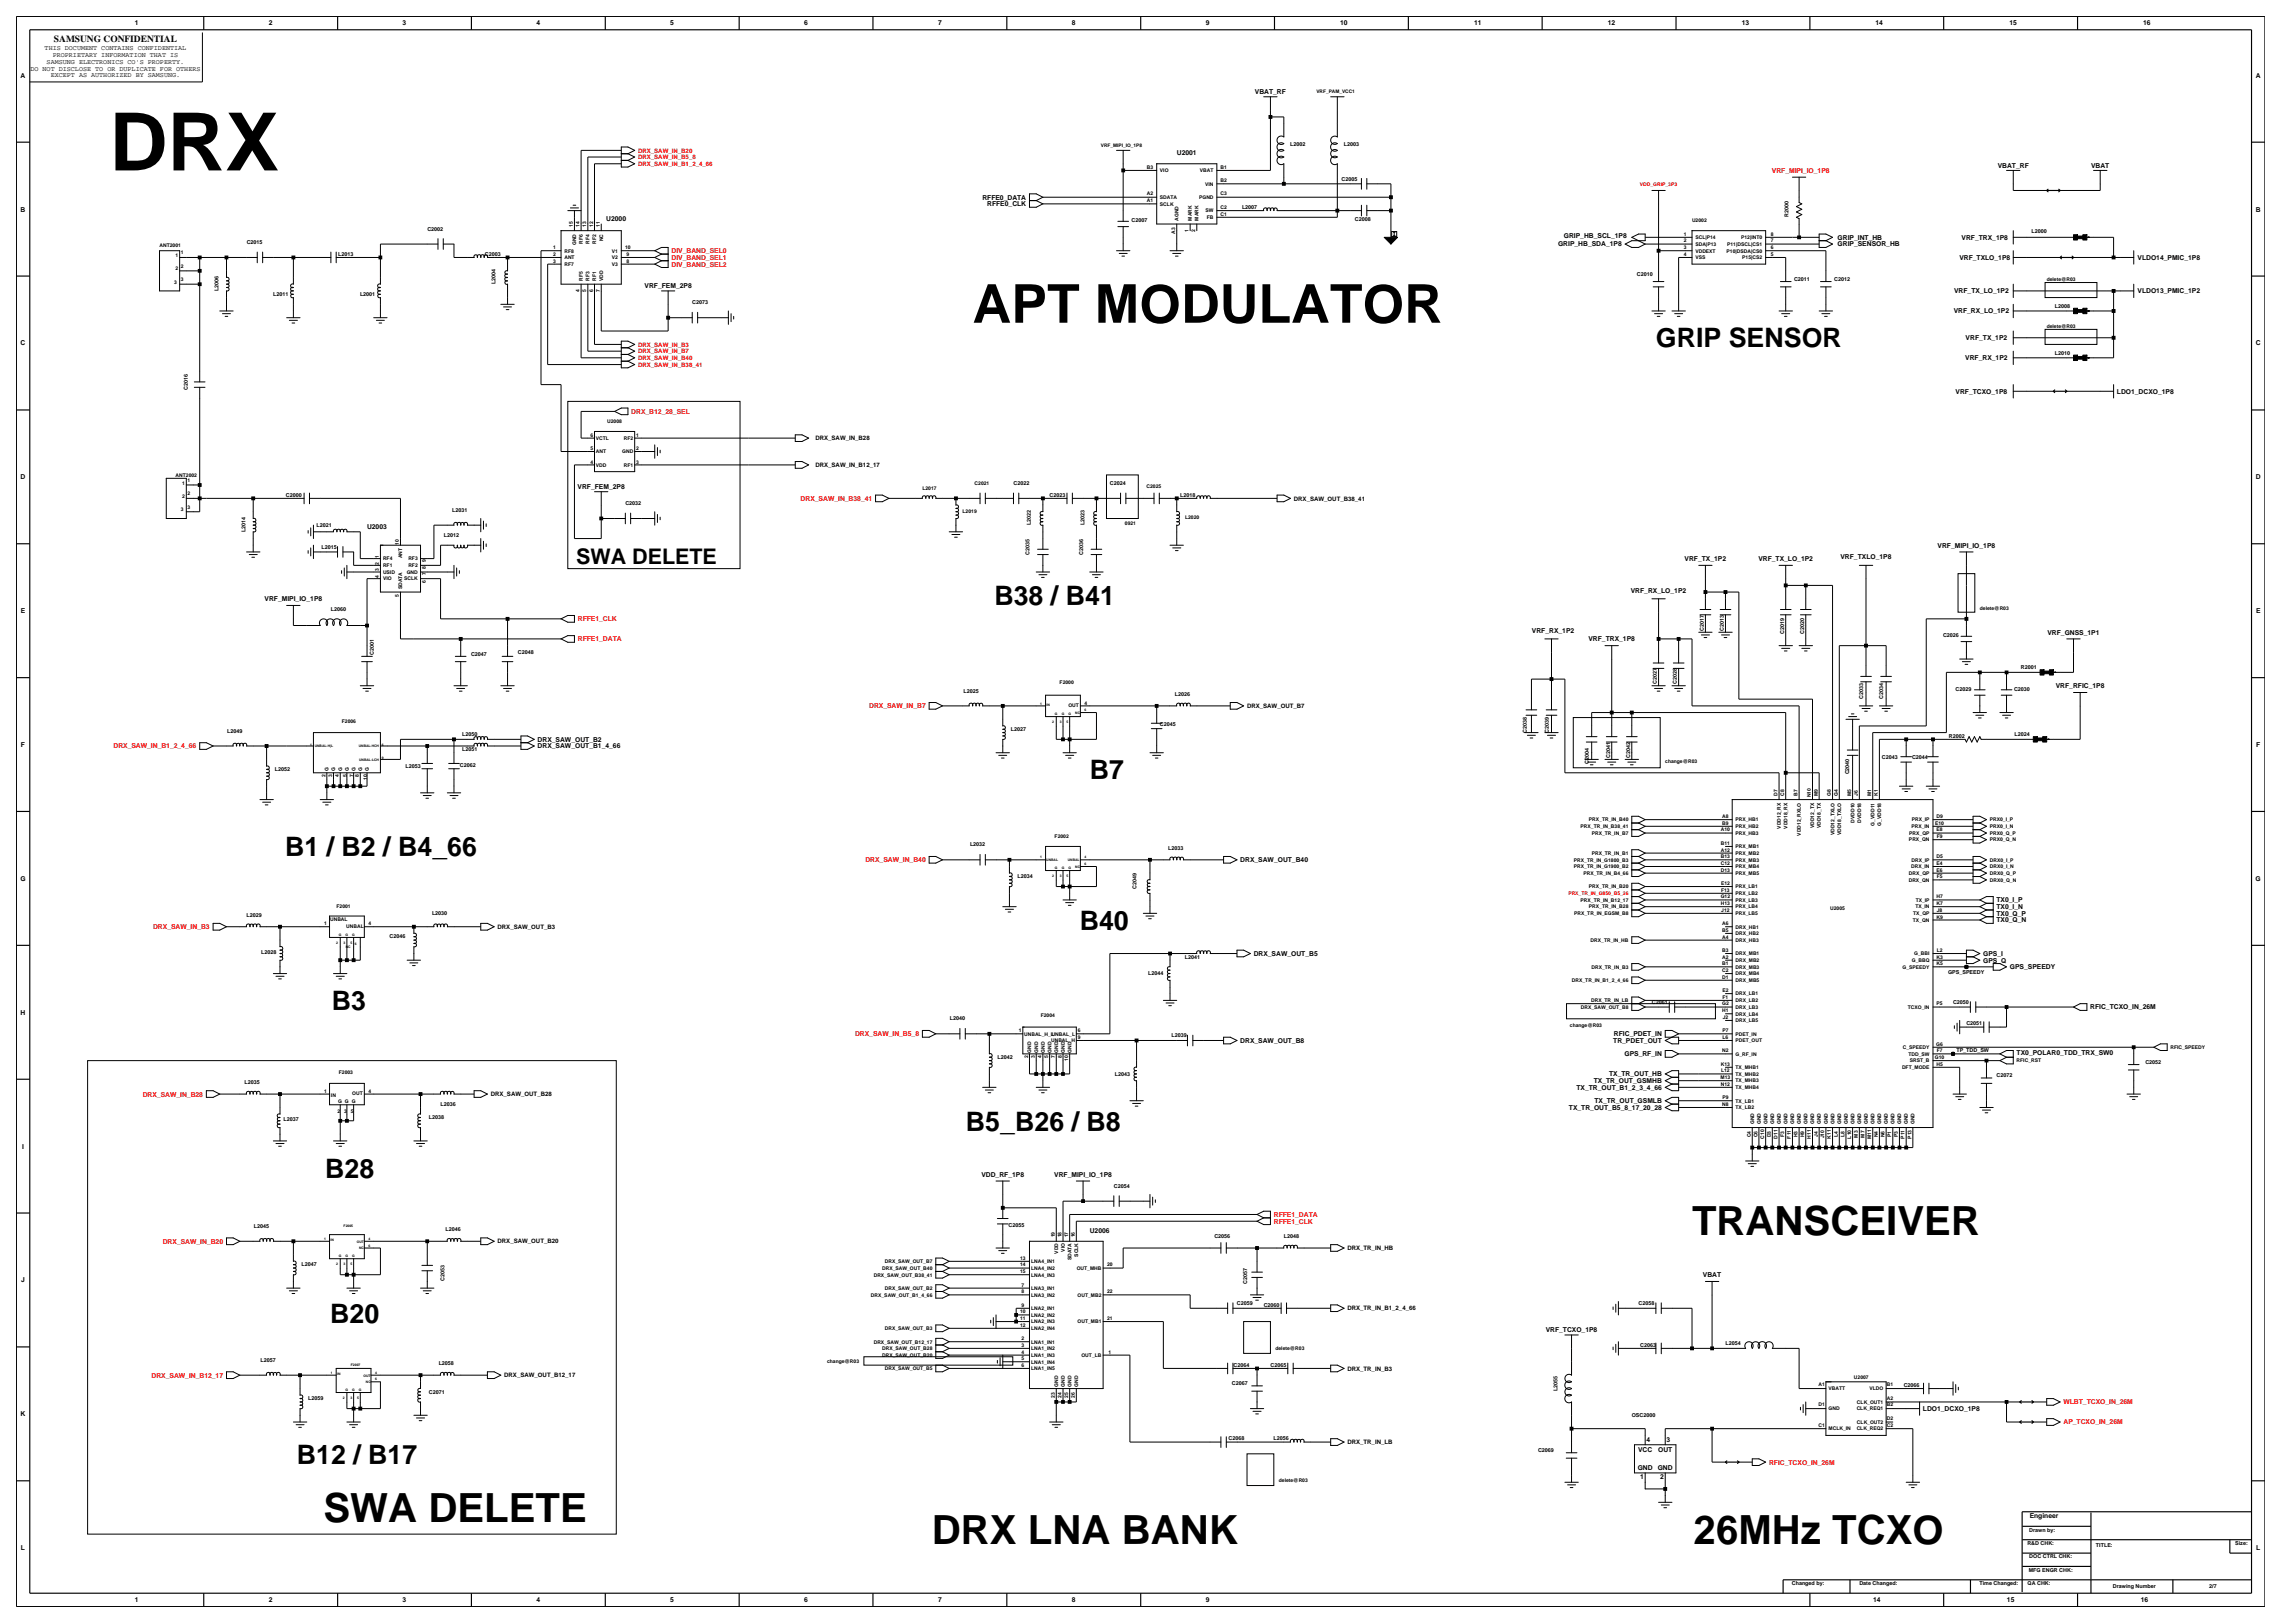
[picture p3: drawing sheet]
<svg xmlns="http://www.w3.org/2000/svg" width="420mm" height="297mm" viewBox="0 0 420 297" stroke-linecap="round" stroke-linejoin="round" font-family="sans-serif">
<defs><g id="words">
<text font-size="14.7" x="20" y="31.2">DRX</text>
<text font-size="9.8" x="178" y="59.1">APT MODULATOR</text>
<g font-size="7.4">
<text x="309.7" y="225.9">TRANSCEIVER</text>
<text x="59.2" y="278.6">SWA DELETE</text>
<text x="170.5" y="282.6">DRX LNA BANK</text>
<text x="310" y="282.6">26MHz TCXO</text>
</g>
<g font-size="4.9">
<text x="303" y="63.6">GRIP SENSOR</text>
<text x="182" y="110.8">B38 / B41</text>
<text x="199.4" y="142.6">B7</text>
<text x="52.2" y="156.7">B1 / B2 / B4_66</text>
<text x="197.6" y="170.2">B40</text>
<text x="60.7" y="184.9">B3</text>
<text x="176.8" y="206.9">B5_B26 / B8</text>
<text x="59.5" y="215.5">B28</text>
<text x="60.4" y="242.1">B20</text>
<text x="54.3" y="267.9">B12 / B17</text>
</g>
<text font-size="3.9" x="105.4" y="103.1">SWA DELETE</text>
<text font-size="1.7" x="9.9" y="7.7">SAMSUNG CONFIDENTIAL</text>
<g font-size="1.2">
<text x="24.7" y="4.7">1</text>
<text x="49.2" y="4.7">2</text>
<text x="73.7" y="4.7">3</text>
<text x="98.2" y="4.7">4</text>
<text x="122.7" y="4.7">5</text>
<text x="147.2" y="4.7">6</text>
<text x="171.7" y="4.7">7</text>
<text x="196.2" y="4.7">8</text>
<text x="220.7" y="4.7">9</text>
<text x="245.3" y="4.7">10</text>
<text x="269.8" y="4.7">11</text>
<text x="294.3" y="4.7">12</text>
<text x="318.7" y="4.7">13</text>
<text x="343.2" y="4.7">14</text>
<text x="367.7" y="4.7">15</text>
<text x="392.2" y="4.7">16</text>
<text x="8.2" y="9.2">THIS DOCUMENT CONTAINS CONFIDENTIAL</text>
<text x="8.5" y="11.7">SAMSUNG ELECTRONICS CO'S PROPERTY.</text>
<text x="9.6" y="10.5">PROPRIETARY INFORMATION THAT IS</text>
<text x="3.8" y="14.2">A</text>
<text x="5.6" y="12.9">DO NOT DISCLOSE TO OR DUPLICATE FOR OTHERS</text>
<text x="9.3" y="14.1">EXCEPT AS AUTHORIZED BY SAMSUNG.</text>
<text x="229.7" y="17.2">VBAT_RF</text>
<text x="412.8" y="14.2">A</text>
<text x="215.4" y="28.4">U2001</text>
<text x="365.6" y="30.7">VBAT_RF</text>
<text x="382.7" y="30.7">VBAT</text>
<text x="3.8" y="38.7">B</text>
<text x="110.9" y="40.5">U2000</text>
<text x="179.8" y="36.5">RFFE0_DATA</text>
<text x="180.7" y="37.7">RFFE0_CLK</text>
<text x="412.8" y="38.7">B</text>
<text x="285.1" y="45.1">GRIP_HB_SDA_1P8</text>
<text x="286.2" y="43.6">GRIP_HB_SCL_1P8</text>
<text x="336.3" y="43.9">GRIP_INT_HB</text>
<text x="336.3" y="45.1">GRIP_SENSOR_HB</text>
<text x="358.6" y="47.6">VRF_TXLO_1P8</text>
<text x="359" y="43.9">VRF_TRX_1P8</text>
<text x="391.2" y="47.6">VLDO14_PMIC_1P8</text>
<text x="118" y="52.8">VRF_FEM_2P8</text>
<text x="357.6" y="53.7">VRF_TX_LO_1P2</text>
<text x="391.2" y="53.7">VLDO13_PMIC_1P2</text>
<text x="357.5" y="57.3">VRF_RX_LO_1P2</text>
<text x="3.8" y="63.2">C</text>
<text x="359.7" y="65.9">VRF_RX_1P2</text>
<text x="359.7" y="62.2">VRF_TX_1P2</text>
<text x="412.8" y="63.2">C</text>
<text x="357.9" y="72">VRF_TCXO_1P8</text>
<text x="387.4" y="72">LDO1_DCXO_1P8</text>
<text x="3.8" y="87.7">D</text>
<text x="105.7" y="89.5">VRF_FEM_2P8</text>
<text x="412.8" y="87.7">D</text>
<text x="67.2" y="96.7">U2003</text>
<text x="354.6" y="100.2">VRF_MIPI_IO_1P8</text>
<text x="308.3" y="102.7">VRF_TX_1P2</text>
<text x="321.8" y="102.7">VRF_TX_LO_1P2</text>
<text x="336.8" y="102.4">VRF_TXLO_1P8</text>
<text x="3.8" y="112.2">E</text>
<text x="48.4" y="110">VRF_MIPI_IO_1P8</text>
<text x="298.5" y="108.5">VRF_RX_LO_1P2</text>
<text x="412.9" y="112.2">E</text>
<text x="280.4" y="115.8">VRF_RX_1P2</text>
<text x="290.7" y="117.4">VRF_TRX_1P8</text>
<text x="374.7" y="116.2">VRF_GNSS_1P1</text>
<text x="376.2" y="125.9">VRF_RFIC_1P8</text>
<text x="3.8" y="136.7">F</text>
<text x="98.4" y="135.7">DRX_SAW_OUT_B2</text>
<text x="98.4" y="137">DRX_SAW_OUT_B1_4_66</text>
<text x="412.9" y="136.7">F</text>
<text x="3.7" y="161.2">G</text>
<text x="227" y="157.8">DRX_SAW_OUT_B40</text>
<text x="412.8" y="161.2">G</text>
<text x="365.4" y="165.1">TX0_I_P</text>
<text x="365.4" y="167.6">TX0_Q_P</text>
<text x="365.4" y="166.4">TX0_I_N</text>
<text x="365.4" y="168.8">TX0_Q_N</text>
<text x="229.4" y="174.9">DRX_SAW_OUT_B5</text>
<text x="362.9" y="174.9">GPS_I</text>
<text x="362.9" y="176.1">GPS_Q</text>
<text x="367.8" y="177.4">GPS_SPEEDY</text>
<text x="3.8" y="185.7">H</text>
<text x="382.5" y="184.7">RFIC_TCXO_IN_26M</text>
<text x="227" y="190.8">DRX_SAW_OUT_B8</text>
<text x="295.2" y="190.8">TR_PDET_OUT</text>
<text x="295.4" y="189.6">RFIC_PDET_IN</text>
<text x="294.5" y="197">TX_TR_OUT_HB</text>
<text x="297.3" y="193.3">GPS_RF_IN</text>
<text x="369.1" y="193">TX0_POLAR0_TDD_TRX_SW0</text>
<text x="287.1" y="203.1">TX_TR_OUT_B5_8_17_20_28</text>
<text x="288.5" y="199.4">TX_TR_OUT_B1_2_3_4_66</text>
<text x="291.7" y="198.2">TX_TR_OUT_GSMHB</text>
<text x="291.8" y="201.9">TX_TR_OUT_GSMLB</text>
<text x="4" y="210.2">I</text>
<text x="179.6" y="215.3">VDD_RF_1P8</text>
<text x="192.9" y="215.3">VRF_MIPI_IO_1P8</text>
<text x="199.4" y="225.6">U2006</text>
<text x="311.6" y="233.7">VBAT</text>
<text x="3.9" y="234.7">J</text>
<text x="282.9" y="243.8">VRF_TCXO_1P8</text>
<text x="3.8" y="259.2">K</text>
<text x="301.3" y="263.8">4</text>
<text x="305" y="263.8">3</text>
<text x="351.9" y="258.2">LDO1_DCXO_1P8</text>
<text x="299.7" y="269">GND</text>
<text x="299.8" y="265.8">VCC</text>
<text x="303.4" y="269">GND</text>
<text x="303.4" y="265.8">OUT</text>
<text x="300.1" y="270.6">1</text>
<text x="303.8" y="270.6">2</text>
<text x="371.4" y="277.8">Engineer</text>
<text x="3.8" y="283.7">L</text>
<text x="412.9" y="283.7">L</text>
<text x="24.7" y="293.2">1</text>
<text x="49.2" y="293.2">2</text>
<text x="73.7" y="293.2">3</text>
<text x="98.2" y="293.2">4</text>
<text x="122.7" y="293.2">5</text>
<text x="147.2" y="293.2">6</text>
<text x="171.7" y="293.2">7</text>
<text x="196.2" y="293.2">8</text>
<text x="220.7" y="293.2">9</text>
<text x="342.8" y="293.2">14</text>
<text x="367.3" y="293.2">15</text>
<text x="391.8" y="293.2">16</text>
</g>
<g font-size="1.2" fill="#f00">
<text x="324.3" y="31.6">VRF_MIPI_IO_1P8</text>
<text x="122.9" y="46.3">DIV_BAND_SEL0</text>
<text x="122.9" y="47.6">DIV_BAND_SEL1</text>
<text x="122.9" y="48.8">DIV_BAND_SEL2</text>
<text x="115.5" y="75.7">DRX_B12_28_SEL</text>
<text x="146.5" y="91.6">DRX_SAW_IN_B38_41</text>
<text x="105.7" y="113.7">RFFE1_CLK</text>
<text x="105.7" y="117.4">RFFE1_DATA</text>
<text x="159.1" y="129.6">DRX_SAW_IN_B7</text>
<text x="20.8" y="137">DRX_SAW_IN_B1_2_4_66</text>
<text x="158.4" y="157.8">DRX_SAW_IN_B40</text>
<text x="28" y="170">DRX_SAW_IN_B3</text>
<text x="156.5" y="189.6">DRX_SAW_IN_B5_8</text>
<text x="26.1" y="200.6">DRX_SAW_IN_B28</text>
<text x="29.8" y="227.6">DRX_SAW_IN_B20</text>
<text x="233.1" y="223.9">RFFE1_CLK</text>
<text x="233.1" y="222.7">RFFE1_DATA</text>
<text x="27.7" y="252.1">DRX_SAW_IN_B12_17</text>
<text x="377.6" y="257">WLBT_TCXO_IN_26M</text>
<text x="377.6" y="260.7">AP_TCXO_IN_26M</text>
<text x="323.7" y="268">RFIC_TCXO_IN_26M</text>
</g>
<g font-size="1.1" fill="#f00">
<text x="116.8" y="27.9">DRX_SAW_IN_B20</text>
<text x="116.8" y="29.1">DRX_SAW_IN_B5_8</text>
<text x="116.8" y="30.4">DRX_SAW_IN_B1_2_4_66</text>
<text x="116.8" y="63.4">DRX_SAW_IN_B3</text>
<text x="116.8" y="64.7">DRX_SAW_IN_B7</text>
<text x="116.8" y="65.9">DRX_SAW_IN_B40</text>
<text x="116.8" y="67.1">DRX_SAW_IN_B38_41</text>
</g>
<g font-size="1.1">
<text x="149.2" y="80.6">DRX_SAW_IN_B28</text>
<text x="149.2" y="85.5">DRX_SAW_IN_B12_17</text>
<text x="236.8" y="91.6">DRX_SAW_OUT_B38_41</text>
<text x="228.2" y="129.6">DRX_SAW_OUT_B7</text>
<text x="91.1" y="170">DRX_SAW_OUT_B3</text>
<text x="89.8" y="200.6">DRX_SAW_OUT_B28</text>
<text x="91.1" y="227.5">DRX_SAW_OUT_B20</text>
<text x="246.6" y="228.8">DRX_TR_IN_HB</text>
<text x="246.6" y="239.8">DRX_TR_IN_B1_2_4_66</text>
<text x="246.6" y="250.8">DRX_TR_IN_B3</text>
<text x="92.3" y="252">DRX_SAW_OUT_B12_17</text>
<text x="246.6" y="264.3">DRX_TR_IN_LB</text>
</g>
<g font-size="1">
<text x="236.1" y="26.6">L2002</text>
<text x="245.9" y="26.6">L2003</text>
<text x="245.5" y="33.1">C2005</text>
<text x="207.1" y="40.7">C2007</text>
<text x="227.3" y="38.2">L2007</text>
<text x="248" y="40.5">C2008</text>
<text x="327.3" y="39.8" transform="rotate(-90 327.3 39.8)">R2000</text>
<text x="45.2" y="44.7">C2015</text>
<text x="61.9" y="46.8">L2013</text>
<text x="78.2" y="42.2">C2002</text>
<text x="88.7" y="46.8">C2003</text>
<text x="371.8" y="42.6">L2000</text>
<text x="40" y="53.3" transform="rotate(-90 40 53.3)">L2006</text>
<text x="90.7" y="52" transform="rotate(-90 90.7 52)">L2004</text>
<text x="299.5" y="50.5">C2010</text>
<text x="328.3" y="51.4">C2011</text>
<text x="335.7" y="51.4">C2012</text>
<text x="50" y="54.2">L2011</text>
<text x="65.9" y="54.2">L2001</text>
<text x="126.7" y="55.7">C2073</text>
<text x="376" y="56.3">L2008</text>
<text x="376" y="64.9">L2010</text>
<text x="34.4" y="71.3" transform="rotate(-90 34.4 71.3)">C2016</text>
<text x="185.5" y="88.7">C2022</text>
<text x="203.1" y="88.7">C2024</text>
<text x="52.3" y="90.9">C2000</text>
<text x="82.7" y="93.6">L2031</text>
<text x="114.4" y="92.4">C2032</text>
<text x="192.1" y="90.9">C2023</text>
<text x="216" y="90.9">L2018</text>
<text x="44.9" y="97.4" transform="rotate(-90 44.9 97.4)">L2014</text>
<text x="57.9" y="96.4">L2021</text>
<text x="58.8" y="100.4">L2015</text>
<text x="81.2" y="98.3">L2012</text>
<text x="188.4" y="101.5" transform="rotate(-90 188.4 101.5)">C2035</text>
<text x="188.6" y="96.1" transform="rotate(-90 188.6 96.1)">L2022</text>
<text x="198.2" y="101.5" transform="rotate(-90 198.2 101.5)">C2036</text>
<text x="198.5" y="96.1" transform="rotate(-90 198.5 96.1)">L2023</text>
<text x="60.6" y="111.9">L2060</text>
<text x="68.4" y="119.8" transform="rotate(-90 68.4 119.8)">C2001</text>
<text x="94.8" y="119.7">C2048</text>
<text x="311.8" y="115.4" transform="rotate(-90 311.8 115.4)">C2017</text>
<text x="315.5" y="115.4" transform="rotate(-90 315.5 115.4)">C2013</text>
<text x="326.5" y="116" transform="rotate(-90 326.5 116)">C2019</text>
<text x="330.2" y="116" transform="rotate(-90 330.2 116)">C2020</text>
<text x="355.6" y="116.6">C2026</text>
<text x="86.2" y="120">C2047</text>
<text x="303.2" y="125.2" transform="rotate(-90 303.2 125.2)">C2027</text>
<text x="306.9" y="125.2" transform="rotate(-90 306.9 125.2)">C2028</text>
<text x="369.8" y="122.5">R2001</text>
<text x="176.3" y="126.7">L2025</text>
<text x="215" y="127.3">L2026</text>
<text x="341" y="127.9" transform="rotate(-90 341 127.9)">C2033</text>
<text x="344.6" y="127.9" transform="rotate(-90 344.6 127.9)">C2034</text>
<text x="357.9" y="126.4">C2029</text>
<text x="368.6" y="126.4">C2030</text>
<text x="41.6" y="134.1">L2049</text>
<text x="84.6" y="134.7">L2050</text>
<text x="84.6" y="137.4">L2051</text>
<text x="185" y="133.8">L2027</text>
<text x="212.3" y="132.8">C2045</text>
<text x="279.4" y="134.1" transform="rotate(-90 279.4 134.1)">C2038</text>
<text x="283.4" y="134.1" transform="rotate(-90 283.4 134.1)">C2039</text>
<text x="356.6" y="135">R2002</text>
<text x="368.7" y="134.7">L2024</text>
<text x="50.3" y="141.1">L2052</text>
<text x="74.2" y="140.5">L2053</text>
<text x="84.2" y="140.3">C2062</text>
<text x="290.8" y="139.7" transform="rotate(-90 290.8 139.7)">C2004</text>
<text x="294.7" y="138.7" transform="rotate(-90 294.7 138.7)">C2041</text>
<text x="298.3" y="138.7" transform="rotate(-90 298.3 138.7)">C2042</text>
<text x="338.4" y="141.7" transform="rotate(-90 338.4 141.7)">C2040</text>
<text x="344.4" y="139">C2043</text>
<text x="349.9" y="139">C2044</text>
<text x="177.5" y="154.9">L2032</text>
<text x="213.8" y="155.5">L2033</text>
<text x="186.2" y="160.7">L2034</text>
<text x="45.1" y="167.7">L2029</text>
<text x="79.1" y="167.4">L2030</text>
<text x="208" y="162.7" transform="rotate(-90 208 162.7)">C2049</text>
<text x="71.3" y="171.7">C2046</text>
<text x="47.8" y="174.5">L2028</text>
<text x="210.1" y="178.5">L2044</text>
<text x="216.8" y="175.4">L2041</text>
<text x="356.5" y="178.2">GPS_SPEEDY</text>
<text x="302.3" y="183.8">C2061</text>
<text x="357.4" y="183.7">C2050</text>
<text x="173.9" y="186.7">L2040</text>
<text x="214.4" y="189.8">L2039</text>
<text x="359.9" y="187.6">C2051</text>
<text x="182.5" y="193.8">L2042</text>
<text x="204" y="196.8">L2043</text>
<text x="358" y="192.6">TP_TDD_SW</text>
<text x="365.4" y="197.1">C2072</text>
<text x="392.6" y="194.7">C2052</text>
<text x="44.8" y="198.4">L2035</text>
<text x="80.6" y="202.3">L2036</text>
<text x="51.9" y="205.1">L2037</text>
<text x="78.5" y="204.8">L2038</text>
<text x="203.8" y="217.3">C2054</text>
<text x="46.5" y="224.7">L2045</text>
<text x="81.5" y="225.3">L2046</text>
<text x="184.6" y="224.5">C2055</text>
<text x="222.2" y="226.5">C2056</text>
<text x="234.9" y="226.5">L2048</text>
<text x="55.2" y="231.7">L2047</text>
<text x="81.3" y="234.5" transform="rotate(-90 81.3 234.5)">C2053</text>
<text x="226.4" y="238.8">C2059</text>
<text x="228.2" y="234.9" transform="rotate(-90 228.2 234.9)">C2057</text>
<text x="231.3" y="239.1">C2060</text>
<text x="299.9" y="238.8">C2058</text>
<text x="47.7" y="249.2">L2057</text>
<text x="80.3" y="249.8">L2058</text>
<text x="225.8" y="250.1">C2064</text>
<text x="232.5" y="250.1">C2065</text>
<text x="300.2" y="246.4">C2063</text>
<text x="315.8" y="246.2">L2054</text>
<text x="56.4" y="256.2">L2059</text>
<text x="78.5" y="255">C2071</text>
<text x="225.5" y="253.5">C2067</text>
<text x="285" y="254.6" transform="rotate(-90 285 254.6)">L2055</text>
<text x="348.4" y="253.8">C2066</text>
<text x="224.8" y="263.6">C2068</text>
<text x="233.1" y="263.6">L2056</text>
<text x="298.6" y="259.3">OSC2000</text>
<text x="281.5" y="265.7">C2069</text>
<text x="371.4" y="280.2">Drawn by:</text>
<text x="371" y="282.7">R&amp;D CHK:</text>
<text x="371.3" y="287.6">MFG ENGR CHK:</text>
<text x="371.4" y="285.2">DOC CTRL CHK:</text>
<text x="383.6" y="283">TITLE:</text>
<text x="409.1" y="282.7">Size:</text>
<text x="327.9" y="290.1">Changed by:</text>
<text x="340.3" y="290.1">Date Changed:</text>
<text x="362.2" y="290.1">Time Changed:</text>
<text x="371.1" y="290.1">QA CHK:</text>
<text x="386.7" y="290.6">Drawing Number</text>
<text x="404.3" y="290.6">2/7</text>
</g>
<g font-size=".9">
<text x="240.9" y="17.1">VRF_PAM_VCC1</text>
<text x="201.5" y="26.9">VRF_MIPI_IO_1P8</text>
<text x="209.9" y="35.8">A2</text>
<text x="209.9" y="30.9">B3</text>
<text x="212.3" y="31.5">VIO</text>
<text x="219.6" y="31.5">VBAT</text>
<text x="220.6" y="34">VIN</text>
<text x="223.3" y="35.8">C3</text>
<text x="223.3" y="30.9">B1</text>
<text x="223.3" y="33.3">B2</text>
<text x="104.8" y="41.5" transform="rotate(-90 104.8 41.5)">15</text>
<text x="106.1" y="41.5" transform="rotate(-90 106.1 41.5)">14</text>
<text x="107.3" y="41.5" transform="rotate(-90 107.3 41.5)">13</text>
<text x="108.5" y="41.5" transform="rotate(-90 108.5 41.5)">12</text>
<text x="109.7" y="41.5" transform="rotate(-90 109.7 41.5)">11</text>
<text x="209.9" y="37">A1</text>
<text x="212.3" y="37.6">SCLK</text>
<text x="212.3" y="36.4">SDATA</text>
<text x="215.7" y="40.4" transform="rotate(-90 215.7 40.4)">AGND</text>
<text x="218.1" y="40.4" transform="rotate(-90 218.1 40.4)">MARK</text>
<text x="219.4" y="40.4" transform="rotate(-90 219.4 40.4)">MARK</text>
<text x="219.4" y="36.4">PGND</text>
<text x="220.6" y="38.9">SW</text>
<text x="220.9" y="40.1">FB</text>
<text x="223.3" y="38.2">C2</text>
<text x="223.3" y="39.5">C1</text>
<text x="309.7" y="40.7">U2002</text>
<text x="29.2" y="45.3">ANT2001</text>
<text x="32.1" y="47">1</text>
<text x="33.1" y="46.5">1</text>
<text x="101.2" y="46.8">2</text>
<text x="101.2" y="45.6">1</text>
<text x="103.3" y="47.4">ANT</text>
<text x="103.3" y="46.2">RF8</text>
<text x="105.5" y="44.9" transform="rotate(-90 105.5 44.9)">GND</text>
<text x="106.7" y="44.6" transform="rotate(-90 106.7 44.6)">RF6</text>
<text x="107.9" y="44.6" transform="rotate(-90 107.9 44.6)">RF4</text>
<text x="109.1" y="44.6" transform="rotate(-90 109.1 44.6)">RF2</text>
<text x="110.4" y="44.2" transform="rotate(-90 110.4 44.2)">NC</text>
<text x="112" y="47.4">V2</text>
<text x="112" y="46.2">V1</text>
<text x="114.4" y="45.6">10</text>
<text x="114.7" y="46.8">9</text>
<text x="215.1" y="42.8" transform="rotate(-90 215.1 42.8)">A3</text>
<text x="217.5" y="42.5" transform="rotate(-90 217.5 42.5)">1</text>
<text x="218.7" y="42.5" transform="rotate(-90 218.7 42.5)">2</text>
<text x="308.2" y="43.2">1</text>
<text x="308.2" y="44.4">2</text>
<text x="308.2" y="45.6">3</text>
<text x="308.2" y="46.8">4</text>
<text x="310.3" y="43.8">SCL|P14</text>
<text x="310.3" y="45">SDA|P13</text>
<text x="310.3" y="46.2">VDDEXT</text>
<text x="310.3" y="47.4">VSS</text>
<text x="316" y="46.2">P10|DSDA|CS0</text>
<text x="316.1" y="45">P11|DSCL|CS1</text>
<text x="318.6" y="43.8">P12|INT0</text>
<text x="318.8" y="47.4">P15|CS2</text>
<text x="324.1" y="44.4">7</text>
<text x="324.1" y="43.2">8</text>
<text x="324.1" y="46.8">5</text>
<text x="324.1" y="45.6">6</text>
<text x="31.9" y="51.9">3</text>
<text x="32.1" y="49.5">2</text>
<text x="33.1" y="49">2</text>
<text x="33.1" y="51.4">3</text>
<text x="101.2" y="48">3</text>
<text x="103.3" y="48.7">RF7</text>
<text x="106.1" y="53.5" transform="rotate(-90 106.1 53.5)">4</text>
<text x="106.7" y="51.4" transform="rotate(-90 106.7 51.4)">RF5</text>
<text x="107.3" y="53.5" transform="rotate(-90 107.3 53.5)">5</text>
<text x="107.9" y="51.4" transform="rotate(-90 107.9 51.4)">RF3</text>
<text x="108.5" y="53.5" transform="rotate(-90 108.5 53.5)">6</text>
<text x="109.1" y="51.4" transform="rotate(-90 109.1 51.4)">RF1</text>
<text x="109.7" y="53.5" transform="rotate(-90 109.7 53.5)">7</text>
<text x="110.4" y="51.4" transform="rotate(-90 110.4 51.4)">VDD</text>
<text x="112" y="48.7">V3</text>
<text x="114.7" y="48">8</text>
<text x="374.6" y="51.4">delete@R03</text>
<text x="374.6" y="60">delete@R03</text>
<text x="111.1" y="77.5">U2008</text>
<text x="108" y="82.4">5</text>
<text x="108" y="79.9">6</text>
<text x="109" y="82.9">ANT</text>
<text x="109" y="80.5">VCTL</text>
<text x="113.9" y="82.9">GND</text>
<text x="114.2" y="80.5">RF2</text>
<text x="116.4" y="82.4">2</text>
<text x="116.4" y="79.9">1</text>
<text x="32.1" y="87.3">ANT2002</text>
<text x="33.4" y="88.7">1</text>
<text x="34.3" y="88.2">1</text>
<text x="108" y="84.8">4</text>
<text x="109" y="85.4">VDD</text>
<text x="114.2" y="85.4">RF1</text>
<text x="116.4" y="84.8">3</text>
<text x="168.8" y="89.7">L2017</text>
<text x="178.4" y="88.8">C2021</text>
<text x="209.8" y="89.4">C2025</text>
<text x="33.1" y="93.6">3</text>
<text x="33.4" y="91.1">2</text>
<text x="34.3" y="90.6">2</text>
<text x="34.3" y="93.1">3</text>
<text x="176.2" y="93.9">L2019</text>
<text x="216.9" y="94.9">L2020</text>
<text x="73" y="99.8" transform="rotate(-90 73 99.8)">10</text>
<text x="205.9" y="96.1">0921</text>
<text x="69.3" y="105.8" transform="rotate(-90 69.3 105.8)">4</text>
<text x="69.3" y="104.6" transform="rotate(-90 69.3 104.6)">3</text>
<text x="69.3" y="103.3" transform="rotate(-90 69.3 103.3)">2</text>
<text x="69.3" y="102.1" transform="rotate(-90 69.3 102.1)">1</text>
<text x="70.1" y="103.8">RF1</text>
<text x="70.1" y="105">USID</text>
<text x="70.1" y="106.2">VIO</text>
<text x="70.1" y="102.5">RF4</text>
<text x="73.6" y="107.9" transform="rotate(-90 73.6 107.9)">SDATA</text>
<text x="73.6" y="102.1" transform="rotate(-90 73.6 102.1)">ANT</text>
<text x="74" y="106.2">SCLK</text>
<text x="74.4" y="105">GND</text>
<text x="74.7" y="103.8">RF2</text>
<text x="74.7" y="102.5">RF3</text>
<text x="77.9" y="106.7" transform="rotate(-90 77.9 106.7)">6</text>
<text x="77.9" y="105.3" transform="rotate(-90 77.9 105.3)">7</text>
<text x="77.9" y="104.1" transform="rotate(-90 77.9 104.1)">8</text>
<text x="77.9" y="102.8" transform="rotate(-90 77.9 102.8)">9</text>
<text x="73" y="109.2" transform="rotate(-90 73 109.2)">5</text>
<text x="362.3" y="111.7">delete@R03</text>
<text x="193.9" y="125.2">F2000</text>
<text x="195.5" y="129.4">OUT</text>
<text x="198.5" y="128.9">4</text>
<text x="62.6" y="132.2">F2006</text>
<text x="59.6" y="142.2" transform="rotate(-90 59.6 142.2)">2</text>
<text x="60.1" y="141.2" transform="rotate(-90 60.1 141.2)">G</text>
<text x="60.8" y="142.2" transform="rotate(-90 60.8 142.2)">3</text>
<text x="61.4" y="141.2" transform="rotate(-90 61.4 141.2)">G</text>
<text x="62" y="142.2" transform="rotate(-90 62 142.2)">4</text>
<text x="62.6" y="141.2" transform="rotate(-90 62.6 141.2)">G</text>
<text x="63.5" y="142.2" transform="rotate(-90 63.5 142.2)">5</text>
<text x="63.8" y="141.2" transform="rotate(-90 63.8 141.2)">G</text>
<text x="64.7" y="142.2" transform="rotate(-90 64.7 142.2)">7</text>
<text x="65" y="141.2" transform="rotate(-90 65 141.2)">G</text>
<text x="65.7" y="142.2" transform="rotate(-90 65.7 142.2)">8</text>
<text x="66.3" y="141.2" transform="rotate(-90 66.3 141.2)">G</text>
<text x="67.2" y="142.7" transform="rotate(-90 67.2 142.7)">10</text>
<text x="67.5" y="141.2" transform="rotate(-90 67.5 141.2)">G</text>
<text x="304.7" y="139.6">change@R03</text>
<text x="315.2" y="149.7">A8</text>
<text x="325.3" y="145.7" transform="rotate(-90 325.3 145.7)">D7</text>
<text x="326.5" y="145.7" transform="rotate(-90 326.5 145.7)">C8</text>
<text x="329" y="145.7" transform="rotate(-90 329 145.7)">B7</text>
<text x="331.4" y="145.9" transform="rotate(-90 331.4 145.9)">N10</text>
<text x="332.6" y="145.7" transform="rotate(-90 332.6 145.7)">M9</text>
<text x="335.1" y="145.7" transform="rotate(-90 335.1 145.7)">G8</text>
<text x="336.3" y="145.7" transform="rotate(-90 336.3 145.7)">G4</text>
<text x="338.8" y="145.7" transform="rotate(-90 338.8 145.7)">M5</text>
<text x="340" y="145.6" transform="rotate(-90 340 145.6)">J6</text>
<text x="342.4" y="145.7" transform="rotate(-90 342.4 145.7)">M1</text>
<text x="343.7" y="145.7" transform="rotate(-90 343.7 145.7)">K1</text>
<text x="354.4" y="149.7">D9</text>
<text x="193" y="153.4">F2002</text>
<text x="289.3" y="151.5">PRX_TR_IN_B38_41</text>
<text x="290.8" y="150.3">PRX_TR_IN_B40</text>
<text x="291.3" y="152.8">PRX_TR_IN_B7</text>
<text x="314.9" y="154.6">B11</text>
<text x="314.9" y="152.1">A10</text>
<text x="314.9" y="155.8">A12</text>
<text x="315.2" y="150.9">B9</text>
<text x="317.6" y="155.2">PRX_MB1</text>
<text x="317.6" y="151.5">PRX_HB2</text>
<text x="317.6" y="152.8">PRX_HB3</text>
<text x="317.6" y="150.3">PRX_HB1</text>
<text x="325.9" y="151.7" transform="rotate(-90 325.9 151.7)">VDD12_RX</text>
<text x="327.1" y="151.7" transform="rotate(-90 327.1 151.7)">VDD18_RX</text>
<text x="329.6" y="152.9" transform="rotate(-90 329.6 152.9)">VDD12_RXLO</text>
<text x="332" y="151.6" transform="rotate(-90 332 151.6)">VDD12_TX</text>
<text x="333.2" y="151.6" transform="rotate(-90 333.2 151.6)">VDD18_TX</text>
<text x="335.7" y="152.8" transform="rotate(-90 335.7 152.8)">VDD12_TXLO</text>
<text x="336.9" y="152.8" transform="rotate(-90 336.9 152.8)">VDD18_TXLO</text>
<text x="339.4" y="150.5" transform="rotate(-90 339.4 150.5)">DVDD10</text>
<text x="340.6" y="150.5" transform="rotate(-90 340.6 150.5)">DVDD18</text>
<text x="343.1" y="151.1" transform="rotate(-90 343.1 151.1)">G_VDD11</text>
<text x="344.3" y="151.1" transform="rotate(-90 344.3 151.1)">G_VDD18</text>
<text x="349.4" y="154">PRX_QN</text>
<text x="349.4" y="152.8">PRX_QP</text>
<text x="349.8" y="151.5">PRX_IN</text>
<text x="349.9" y="150.3">PRX_IP</text>
<text x="354.1" y="150.9">E10</text>
<text x="354.4" y="152.1">E8</text>
<text x="354.4" y="153.4">F9</text>
<text x="364.2" y="150.3">PRX0_I_P</text>
<text x="364.2" y="151.5">PRX0_I_N</text>
<text x="364.2" y="152.8">PRX0_Q_P</text>
<text x="364.2" y="154">PRX0_Q_N</text>
<text x="288" y="157.7">PRX_TR_IN_G1800_B3</text>
<text x="288" y="158.9">PRX_TR_IN_G1900_B2</text>
<text x="289.8" y="160.1">PRX_TR_IN_B4_66</text>
<text x="291.3" y="156.4">PRX_TR_IN_B1</text>
<text x="314.9" y="158.3">C12</text>
<text x="314.9" y="159.5">D13</text>
<text x="314.9" y="157.1">B13</text>
<text x="315" y="162">E12</text>
<text x="317.6" y="160.1">PRX_MB5</text>
<text x="317.6" y="157.7">PRX_MB3</text>
<text x="317.6" y="158.9">PRX_MB4</text>
<text x="317.6" y="156.4">PRX_MB2</text>
<text x="349.3" y="161.3">DRX_QN</text>
<text x="349.4" y="160.1">DRX_QP</text>
<text x="349.8" y="158.9">DRX_IN</text>
<text x="349.8" y="157.7">DRX_IP</text>
<text x="354.4" y="157.1">D5</text>
<text x="354.4" y="159.5">E6</text>
<text x="354.4" y="158.3">E4</text>
<text x="354.4" y="160.7">F5</text>
<text x="364.2" y="157.7">DRX0_I_P</text>
<text x="364.2" y="158.9">DRX0_I_N</text>
<text x="364.2" y="160.1">DRX0_Q_P</text>
<text x="364.2" y="161.3">DRX0_Q_N</text>
<text x="61.6" y="166.1">F2001</text>
<text x="288.1" y="167.5">PRX_TR_IN_EGSM_B8</text>
<text x="289.3" y="165">PRX_TR_IN_B12_17</text>
<text x="290.8" y="166.2">PRX_TR_IN_B28</text>
<text x="290.8" y="162.6">PRX_TR_IN_B20</text>
<text x="314.9" y="164.4">G12</text>
<text x="314.9" y="165.6">H13</text>
<text x="315" y="163.2">F13</text>
<text x="315" y="166.8">J12</text>
<text x="317.6" y="166.2">PRX_LB4</text>
<text x="317.6" y="167.5">PRX_LB5</text>
<text x="317.6" y="165">PRX_LB3</text>
<text x="317.6" y="163.8">PRX_LB2</text>
<text x="317.6" y="162.6">PRX_LB1</text>
<text x="334.9" y="166.5">U2005</text>
<text x="350.1" y="167.5">TX_QP</text>
<text x="350.5" y="166.2">TX_IN</text>
<text x="350.6" y="165">TX_IP</text>
<text x="354.4" y="165.6">K7</text>
<text x="354.4" y="164.4">H7</text>
<text x="354.5" y="166.8">J8</text>
<text x="59.3" y="169.3">1</text>
<text x="60.4" y="168.6">UNBAL</text>
<text x="63.4" y="169.8">UNBAL</text>
<text x="67.4" y="169.3">4</text>
<text x="291.1" y="172.4">DRX_TR_IN_HB</text>
<text x="315.2" y="170.5">B5</text>
<text x="315.2" y="171.7">A4</text>
<text x="315.2" y="169.3">A6</text>
<text x="317.6" y="171.1">DRX_HB2</text>
<text x="317.6" y="172.4">DRX_HB3</text>
<text x="317.6" y="169.9">DRX_HB1</text>
<text x="350.1" y="168.7">TX_QN</text>
<text x="354.4" y="168.1">K9</text>
<text x="287.7" y="179.7">DRX_TR_IN_B1_2_4_66</text>
<text x="291.2" y="177.2">DRX_TR_IN_B3</text>
<text x="315.2" y="177.9">C2</text>
<text x="315.2" y="179.1">D1</text>
<text x="315.2" y="176.6">B1</text>
<text x="315.2" y="174.2">B3</text>
<text x="315.2" y="175.4">A2</text>
<text x="317.6" y="178.5">DRX_MB4</text>
<text x="317.6" y="179.7">DRX_MB5</text>
<text x="317.6" y="174.8">DRX_MB1</text>
<text x="317.6" y="176">DRX_MB2</text>
<text x="317.6" y="177.2">DRX_MB3</text>
<text x="348.2" y="177.2">G_SPEEDY</text>
<text x="349.9" y="176">G_BBQ</text>
<text x="350.3" y="174.8">G_BBI</text>
<text x="354.4" y="176.6">K5</text>
<text x="354.4" y="175.4">K3</text>
<text x="354.4" y="174.2">L2</text>
<text x="289.3" y="184.6">DRX_SAW_OUT_B8</text>
<text x="291.2" y="183.4">DRX_TR_IN_LB</text>
<text x="315.2" y="184">G2</text>
<text x="315.2" y="185.2">H1</text>
<text x="315.2" y="181.6">E2</text>
<text x="315.2" y="182.8">F1</text>
<text x="317.6" y="184.6">DRX_LB3</text>
<text x="317.6" y="185.8">DRX_LB4</text>
<text x="317.6" y="183.4">DRX_LB2</text>
<text x="317.6" y="182.2">DRX_LB1</text>
<text x="349.2" y="184.6">TCXO_IN</text>
<text x="354.4" y="184">P5</text>
<text x="186.4" y="188.9">1</text>
<text x="187.4" y="189.5">UNBAL_H_L</text>
<text x="190.5" y="186.1">F2004</text>
<text x="192.4" y="190.7">UNBAL_H</text>
<text x="192.5" y="189.5">UNBAL_L</text>
<text x="197.2" y="188.9">6</text>
<text x="197.2" y="190.1">9</text>
<text x="287.3" y="187.9">change@R03</text>
<text x="315.2" y="188.9">P7</text>
<text x="315.2" y="190.1">L6</text>
<text x="315.3" y="186.4">J2</text>
<text x="317.6" y="189.5">PDET_IN</text>
<text x="317.6" y="190.7">PDET_OUT</text>
<text x="317.6" y="187.1">DRX_LB5</text>
<text x="348.2" y="192">C_SPEEDY</text>
<text x="354.4" y="191.3">G6</text>
<text x="397.2" y="192">RFIC_SPEEDY</text>
<text x="62" y="196.5">F2003</text>
<text x="188.2" y="193.6" transform="rotate(-90 188.2 193.6)">2</text>
<text x="188.7" y="192.6" transform="rotate(-90 188.7 192.6)">GND</text>
<text x="189.4" y="193.6" transform="rotate(-90 189.4 193.6)">3</text>
<text x="190" y="192.6" transform="rotate(-90 190 192.6)">GND</text>
<text x="190.6" y="193.6" transform="rotate(-90 190.6 193.6)">4</text>
<text x="191.2" y="192.6" transform="rotate(-90 191.2 192.6)">GND</text>
<text x="191.8" y="193.6" transform="rotate(-90 191.8 193.6)">5</text>
<text x="192.4" y="192.6" transform="rotate(-90 192.4 192.6)">GND</text>
<text x="193.1" y="193.6" transform="rotate(-90 193.1 193.6)">7</text>
<text x="193.6" y="192.6" transform="rotate(-90 193.6 192.6)">GND</text>
<text x="194.3" y="193.6" transform="rotate(-90 194.3 193.6)">8</text>
<text x="194.9" y="192.6" transform="rotate(-90 194.9 192.6)">GND</text>
<text x="195.5" y="194.1" transform="rotate(-90 195.5 194.1)">10</text>
<text x="196.1" y="192.6" transform="rotate(-90 196.1 192.6)">GND</text>
<text x="314.9" y="197.5">M13</text>
<text x="314.9" y="195">K13</text>
<text x="315" y="196.2">L12</text>
<text x="315.2" y="192.6">N2</text>
<text x="317.6" y="193.2">G_RF_IN</text>
<text x="317.6" y="196.8">TX_MHB2</text>
<text x="317.6" y="195.6">TX_MHB1</text>
<text x="348.1" y="195.6">DFT_MODE</text>
<text x="349.3" y="193.2">TDD_SW</text>
<text x="349.5" y="194.4">SRST_B</text>
<text x="354.1" y="193.8">G10</text>
<text x="354.4" y="195">H5</text>
<text x="354.4" y="192.6">F7</text>
<text x="369.1" y="194.4">RFIC_RST</text>
<text x="59.3" y="200">1</text>
<text x="60.6" y="200.7">IN</text>
<text x="61.8" y="203.6">2</text>
<text x="61.9" y="201.9">G G G</text>
<text x="63" y="203.6">3</text>
<text x="64.2" y="203.6">5</text>
<text x="64.5" y="200.4">OUT</text>
<text x="67.4" y="200">4</text>
<text x="314.9" y="198.7">N12</text>
<text x="315.2" y="202.4">N8</text>
<text x="315.2" y="201.1">P9</text>
<text x="317.6" y="201.7">TX_LB1</text>
<text x="317.6" y="199.3">TX_MHB4</text>
<text x="317.6" y="203">TX_LB2</text>
<text x="317.6" y="198.1">TX_MHB3</text>
<text x="320.4" y="208.1" transform="rotate(-90 320.4 208.1)">C4</text>
<text x="321" y="205.7" transform="rotate(-90 321 205.7)">GND</text>
<text x="321.6" y="208.1" transform="rotate(-90 321.6 208.1)">C6</text>
<text x="322.2" y="205.7" transform="rotate(-90 322.2 205.7)">GND</text>
<text x="322.8" y="208.4" transform="rotate(-90 322.8 208.4)">C10</text>
<text x="323.5" y="205.7" transform="rotate(-90 323.5 205.7)">GND</text>
<text x="324.1" y="208.1" transform="rotate(-90 324.1 208.1)">D3</text>
<text x="324.7" y="205.7" transform="rotate(-90 324.7 205.7)">GND</text>
<text x="325.3" y="208.4" transform="rotate(-90 325.3 208.4)">D11</text>
<text x="325.9" y="205.7" transform="rotate(-90 325.9 205.7)">GND</text>
<text x="326.5" y="208.1" transform="rotate(-90 326.5 208.1)">F3</text>
<text x="327.1" y="205.7" transform="rotate(-90 327.1 205.7)">GND</text>
<text x="327.7" y="208.3" transform="rotate(-90 327.7 208.3)">F11</text>
<text x="328.4" y="205.7" transform="rotate(-90 328.4 205.7)">GND</text>
<text x="329" y="208.1" transform="rotate(-90 329 208.1)">H3</text>
<text x="329.6" y="205.7" transform="rotate(-90 329.6 205.7)">GND</text>
<text x="330.2" y="208.1" transform="rotate(-90 330.2 208.1)">H9</text>
<text x="330.8" y="205.7" transform="rotate(-90 330.8 205.7)">GND</text>
<text x="331.4" y="208.4" transform="rotate(-90 331.4 208.4)">H11</text>
<text x="332" y="205.7" transform="rotate(-90 332 205.7)">GND</text>
<text x="332.6" y="208" transform="rotate(-90 332.6 208)">J4</text>
<text x="333.2" y="205.7" transform="rotate(-90 333.2 205.7)">GND</text>
<text x="333.9" y="208.3" transform="rotate(-90 333.9 208.3)">J10</text>
<text x="334.5" y="205.7" transform="rotate(-90 334.5 205.7)">GND</text>
<text x="335.1" y="208.4" transform="rotate(-90 335.1 208.4)">K11</text>
<text x="335.7" y="205.7" transform="rotate(-90 335.7 205.7)">GND</text>
<text x="336.3" y="208.1" transform="rotate(-90 336.3 208.1)">L4</text>
<text x="336.9" y="205.7" transform="rotate(-90 336.9 205.7)">GND</text>
<text x="337.5" y="208.1" transform="rotate(-90 337.5 208.1)">L8</text>
<text x="338.1" y="205.7" transform="rotate(-90 338.1 205.7)">GND</text>
<text x="338.8" y="208.3" transform="rotate(-90 338.8 208.3)">L10</text>
<text x="339.4" y="205.7" transform="rotate(-90 339.4 205.7)">GND</text>
<text x="340" y="208.2" transform="rotate(-90 340 208.2)">M3</text>
<text x="340.6" y="205.7" transform="rotate(-90 340.6 205.7)">GND</text>
<text x="341.2" y="208.2" transform="rotate(-90 341.2 208.2)">M7</text>
<text x="341.8" y="205.7" transform="rotate(-90 341.8 205.7)">GND</text>
<text x="342.4" y="208.4" transform="rotate(-90 342.4 208.4)">M11</text>
<text x="343.1" y="205.7" transform="rotate(-90 343.1 205.7)">GND</text>
<text x="343.7" y="208.1" transform="rotate(-90 343.7 208.1)">N4</text>
<text x="344.3" y="205.7" transform="rotate(-90 344.3 205.7)">GND</text>
<text x="344.9" y="208.1" transform="rotate(-90 344.9 208.1)">N6</text>
<text x="345.5" y="205.7" transform="rotate(-90 345.5 205.7)">GND</text>
<text x="346.1" y="208.1" transform="rotate(-90 346.1 208.1)">P1</text>
<text x="346.7" y="205.7" transform="rotate(-90 346.7 205.7)">GND</text>
<text x="347.3" y="208.1" transform="rotate(-90 347.3 208.1)">P3</text>
<text x="347.9" y="205.7" transform="rotate(-90 347.9 205.7)">GND</text>
<text x="348.6" y="208.4" transform="rotate(-90 348.6 208.4)">P11</text>
<text x="349.2" y="205.7" transform="rotate(-90 349.2 205.7)">GND</text>
<text x="349.8" y="208.4" transform="rotate(-90 349.8 208.4)">P13</text>
<text x="350.4" y="205.7" transform="rotate(-90 350.4 205.7)">GND</text>
<text x="193" y="226.4" transform="rotate(-90 193 226.4)">19</text>
<text x="194.3" y="226.4" transform="rotate(-90 194.3 226.4)">18</text>
<text x="195.5" y="226.4" transform="rotate(-90 195.5 226.4)">17</text>
<text x="196.7" y="226.4" transform="rotate(-90 196.7 226.4)">16</text>
<text x="159.9" y="233.6">DRX_SAW_OUT_B38_41</text>
<text x="161.4" y="232.4">DRX_SAW_OUT_B40</text>
<text x="161.9" y="231.1">DRX_SAW_OUT_B7</text>
<text x="186.7" y="233">15</text>
<text x="186.7" y="230.5">13</text>
<text x="186.7" y="231.8">14</text>
<text x="188.7" y="232.4">LNA4_IN2</text>
<text x="188.7" y="233.6">LNA4_IN3</text>
<text x="188.7" y="231.1">LNA4_IN1</text>
<text x="193.6" y="229.4" transform="rotate(-90 193.6 229.4)">VDD</text>
<text x="194.9" y="229" transform="rotate(-90 194.9 229)">VIO</text>
<text x="196.1" y="230.6" transform="rotate(-90 196.1 230.6)">SDATA</text>
<text x="197" y="232.4">OUT_MHB</text>
<text x="197.3" y="230" transform="rotate(-90 197.3 230)">SCLK</text>
<text x="202.6" y="231.8">20</text>
<text x="159.4" y="237.3">DRX_SAW_OUT_B1_4_66</text>
<text x="161.9" y="236">DRX_SAW_OUT_B2</text>
<text x="186.9" y="235.4">7</text>
<text x="186.9" y="236.7">8</text>
<text x="186.9" y="239.1">9</text>
<text x="188.7" y="236">LNA3_IN1</text>
<text x="188.7" y="237.3">LNA3_IN2</text>
<text x="188.7" y="239.7">LNA2_IN1</text>
<text x="197.2" y="237.3">OUT_MB2</text>
<text x="202.6" y="236.7">22</text>
<text x="159.9" y="245.8">DRX_SAW_OUT_B12_17</text>
<text x="161.9" y="243.4">DRX_SAW_OUT_B3</text>
<text x="186.7" y="240.3">10</text>
<text x="186.7" y="241.6">11</text>
<text x="186.7" y="242.8">12</text>
<text x="186.9" y="245.2">2</text>
<text x="188.7" y="245.8">LNA1_IN1</text>
<text x="188.7" y="240.9">LNA2_IN2</text>
<text x="188.7" y="242.2">LNA2_IN3</text>
<text x="188.7" y="243.4">LNA2_IN4</text>
<text x="197.2" y="242.2">OUT_MB1</text>
<text x="202.6" y="241.6">21</text>
<text x="151.4" y="249.5">change@R03</text>
<text x="161.4" y="248.3">DRX_SAW_OUT_B20</text>
<text x="161.4" y="247.1">DRX_SAW_OUT_B28</text>
<text x="161.9" y="250.7">DRX_SAW_OUT_B5</text>
<text x="186.9" y="250.1">6</text>
<text x="186.9" y="246.4">3</text>
<text x="186.9" y="247.7">4</text>
<text x="186.9" y="248.9">5</text>
<text x="188.7" y="249.5">LNA1_IN4</text>
<text x="188.7" y="250.7">LNA1_IN5</text>
<text x="188.7" y="247.1">LNA1_IN2</text>
<text x="188.7" y="248.3">LNA1_IN3</text>
<text x="197.9" y="248.3">OUT_LB</text>
<text x="202.9" y="247.7">1</text>
<text x="233.4" y="247">delete@R03</text>
<text x="193" y="255.8" transform="rotate(-90 193 255.8)">23</text>
<text x="193.6" y="253.8" transform="rotate(-90 193.6 253.8)">GND</text>
<text x="194.3" y="255.8" transform="rotate(-90 194.3 255.8)">24</text>
<text x="194.9" y="253.8" transform="rotate(-90 194.9 253.8)">GND</text>
<text x="195.5" y="255.8" transform="rotate(-90 195.5 255.8)">25</text>
<text x="196.1" y="253.8" transform="rotate(-90 196.1 253.8)">GND</text>
<text x="196.7" y="255.8" transform="rotate(-90 196.7 255.8)">26</text>
<text x="197.3" y="253.8" transform="rotate(-90 197.3 253.8)">GND</text>
<text x="332.8" y="257.3">D1</text>
<text x="332.8" y="253.7">A1</text>
<text x="334.6" y="254.4">VBATT</text>
<text x="339.3" y="252.4">U2007</text>
<text x="339.8" y="256.9">CLK_OUT1</text>
<text x="342.1" y="254.4">VLDO</text>
<text x="345.3" y="257.3">B2</text>
<text x="345.3" y="256.1">A2</text>
<text x="345.3" y="253.7">B1</text>
<text x="332.8" y="261">C1</text>
<text x="334.6" y="261.8">MCLK_IN</text>
<text x="334.6" y="258.1">GND</text>
<text x="339.8" y="258.1">CLK_REQ1</text>
<text x="339.8" y="261.8">CLK_REQ2</text>
<text x="339.8" y="260.5">CLK_OUT2</text>
<text x="345.3" y="261">C2</text>
<text x="345.3" y="259.8">D2</text>
<text x="234" y="271.2">delete@R03</text>
</g>
<g font-size=".9" fill="#f00">
<text x="300.1" y="34">VDD_GRIP_3P3</text>
<text x="287" y="163.8">PRX_TR_IN_G850_B5_26</text>
</g>
<g font-size=".6">
<text x="190.4" y="128.9">1</text>
<text x="191.5" y="129.2">IN</text>
<text x="193.1" y="130.9">G</text>
<text x="194.3" y="130.9">G</text>
<text x="195.5" y="130.9">G</text>
<text x="196.8" y="130.6">NC</text>
<text x="198.5" y="130.1">6</text>
<text x="56.8" y="136.5">1</text>
<text x="57.6" y="136.7">UNBAL-H|L</text>
<text x="65.7" y="136.7">UNBAL-HCH</text>
<text x="69.8" y="136.5">6</text>
<text x="192.6" y="132.3">2</text>
<text x="193.9" y="132.3">3</text>
<text x="195.2" y="132.3">5</text>
<text x="65.7" y="139.2">UNBAL-LCH</text>
<text x="69.8" y="139">9</text>
<text x="190.4" y="157.1">1</text>
<text x="191.5" y="157.6">UNBAL</text>
<text x="192.6" y="160.5">2</text>
<text x="193.1" y="159">G</text>
<text x="193.9" y="160.5">3</text>
<text x="194.3" y="159">G</text>
<text x="195.2" y="160.5">5</text>
<text x="195.4" y="157.6">UNBAL</text>
<text x="195.5" y="159">G</text>
<text x="196.8" y="158.8">NC</text>
<text x="198.5" y="158.3">6</text>
<text x="198.5" y="157.1">4</text>
<text x="61.5" y="172.8">2</text>
<text x="62" y="171.3">G</text>
<text x="62.9" y="172.8">3</text>
<text x="63.2" y="171.3">G</text>
<text x="63.3" y="173.5">NC</text>
<text x="64.1" y="172.8">5</text>
<text x="64.5" y="171.3">G</text>
<text x="65" y="173">6</text>
<text x="59.3" y="226.9">1</text>
<text x="60.5" y="227.1">IN</text>
<text x="62.9" y="224.6">F2005</text>
<text x="65.3" y="227.4">OUT</text>
<text x="67.4" y="226.9">4</text>
<text x="61.5" y="231.5">2</text>
<text x="62" y="230.1">G</text>
<text x="62.9" y="231.5">3</text>
<text x="63.2" y="230.1">G</text>
<text x="64.1" y="231.5">5</text>
<text x="64.5" y="230.1">G</text>
<text x="65.7" y="228.6">NC</text>
<text x="67.4" y="228.1">6</text>
<text x="60.6" y="251.4">1</text>
<text x="61.7" y="251.6">IN</text>
<text x="64.2" y="249.9">F2007</text>
<text x="66.5" y="251.9">OUT</text>
<text x="68.6" y="251.4">4</text>
<text x="62.8" y="256">2</text>
<text x="63.2" y="254.6">G</text>
<text x="64.1" y="256">3</text>
<text x="64.5" y="254.6">G</text>
<text x="65.3" y="256">5</text>
<text x="65.7" y="254.6">G</text>
<text x="67" y="253.1">NC</text>
<text x="68.6" y="252.6">6</text>
</g>
</g></defs>
<!-- layer: MFD Layer /idea/tmp/Extended-Print.juyeol.park.sheet2.58.mfd -->
<g fill="none" stroke="#000" stroke-width=".18">
<path d="M37 5.9v9.1h-31.5M231.3 17.7h2.4M232.5 17.7v13.5h-9.8M243.5 17.7h2.5M244.7 17.7v7.4a.76 .76 0 0 0-1 0 .76 .76 0 0 0 0 1.1 .76 .76 0 0 0 1 .1 .77 .77 0 0 0-1 .1 .77 .77 0 0 0 0 1 .77 .77 0 0 0 1 .1M103.9 38.5h2.4M104.4 38h1.5M104.9 37.6h.5M105.1 38.5v3.7M113.7 28.1h1.2M113.7 29.4h1.2M113.7 30h-4.9v12.2"/>
<path d="M113.7 27.5h-7.4v14.7M113.7 28.7h-6.1v13.5M114.9 28.1l1.3-.6-1.3-.6h-1.2v3.7h1.2l1.3-.6-1.3-.6M114.9 28.1l1.3 .6-1.3 .7M188.4 36.7h1.2M189.6 36.7l1.3 .6M190.9 36.1l-1.3-.6h-1.2v2.4h1.2l1.3-.6M190.9 36.1l-1.3 .6M190.9 37.3h20.8M190.9 36.1h20.8M204.3 27.5h2.5M205.5 31.2h6.2"/>
<path d="M205.5 27.5v13M211.7 30h11v11h-11zM222.7 38.5h8.6a.35 .35 0 0 1 .3-.5 .35 .35 0 0 1 .3 .5M222.7 33.6h26.4M222.7 36.1h31.8M231.9 38.5a.35 .35 0 0 1 .3-.5 .35 .35 0 0 1 .3 .5M232.5 21.4h2.5v3.7a.78 .78 0 0 0-1.1 0 .78 .78 0 0 0 0 1.1 .78 .78 0 0 0 1 .1M232.5 38.5a.35 .35 0 0 1 .3-.5 .35 .35 0 0 1 .3 .5M233.1 38.5a.34 .34 0 0 1 .3-.5 .34 .34 0 0 1 .3 .5h15.4M234.9 26.3a.78 .78 0 0 0-1 .1 .78 .78 0 0 0 0 1 .78 .78 0 0 0 1.1 .1 .78 .78 0 0 0-1.1 .1 .78 .78 0 0 0 0 1 .78 .78 0 0 0 1 .1 .78 .78 0 0 0-1 .1 .78 .78 0 0 0 0 1.1 .78 .78 0 0 0 1 .1l.1 3.6M244.7 27.5a.76 .76 0 0 0-1 .1 .76 .76 0 0 0 0 1 .76 .76 0 0 0 1 .1 .77 .77 0 0 0-1 .1 .77 .77 0 0 0 0 1.1 .77 .77 0 0 0 1 .1v9.8h-22M249.1 32.6v2"/>
<path d="M249.1 37.6v1.9M250.1 38.5h4.4M250.1 32.6v2M250.1 37.6v1.9M250.1 33.6h4.4v9.8M302.3 34.9h2.4M303.5 34.9v16.6M328 32.4h2.5M329.2 32.4v4.7l.5 .2-.9 .5 .9 .5-.9 .5 .9 .5-.9 .5 .4 .2v3.4M367.2 31.2h2.5M368.4 31.2v3.7h6.2M383.1 31.2h2.5"/>
<path d="M384.4 31.2v3.7h-7.4M29.2 45.9h3.7v7.3h-3.7zM32.9 47.1h14.2M32.9 52h3.6M32.9 49.6h3.6M36.5 47.1v22.8M40.2 56.9h2.5M40.7 57.4h1.5M41.2 57.9h.5M41.4 52a.34 .34 0 0 1 .5 .3 .34 .34 0 0 1-.5 .3 .34 .34 0 0 1 .5 .3 .34 .34 0 0 1-.4 .3M41.5 47.1l-.1 3.7a.34 .34 0 0 1 .5 .3 .34 .34 0 0 1-.5 .3 .34 .34 0 0 1 .5 .3 .34 .34 0 0 1-.5 .3M41.5 53.2v3.7"/>
<path d="M47.1 46.1v2M48.1 47.1h12.5M48.1 46.1v2M52.5 58.1h2.4M53 58.6h1.4M53.4 59.1h.5M53.7 47.1v4.9M53.7 52a.35 .35 0 0 0-.5 .3 .35 .35 0 0 0 .5 .3 .35 .35 0 0 0-.5 .3 .35 .35 0 0 0 .5 .3M53.7 53.2a.35 .35 0 0 0-.5 .3 .35 .35 0 0 0 .5 .3 .34 .34 0 0 0-.5 .3 .34 .34 0 0 0 .5 .3v3.7M60.6 46.1v2M61.5 46.1v2M61.5 47.1h8.1"/>
<path d="M68.4 58.1h2.4M68.9 58.6h1.4M69.4 59.1h.5M69.6 52a.35 .35 0 0 0-.5 .3 .35 .35 0 0 0 .5 .3 .35 .35 0 0 0-.5 .3 .35 .35 0 0 0 .5 .3M69.6 53.2a.35 .35 0 0 0-.5 .3 .35 .35 0 0 0 .5 .3 .34 .34 0 0 0-.5 .3 .34 .34 0 0 0 .5 .3v3.7M80.2 44.7h-10.6v7.3M80.2 43.7v1.9M81.1 44.7h2v2.4h3.7M81.1 43.7v1.9M86.8 47.1a.34 .34 0 0 1 .3-.5 .34 .34 0 0 1 .3 .5M87.4 47.1a.35 .35 0 0 1 .3-.5 .35 .35 0 0 1 .3 .5 .35 .35 0 0 1 .3-.5 .35 .35 0 0 1 .3 .5 .33 .33 0 0 1 .3-.5 .33 .33 0 0 1 .3 .5h13.5M91.7 55.7h2.4"/>
<path d="M92.1 56.2h1.5M92.6 56.7h.5M92.9 51.4a.34 .34 0 0 0-.5 .3 .34 .34 0 0 0 .5 .3M92.9 47.1v2.5a.33 .33 0 0 0-.5 .3 .33 .33 0 0 0 .5 .3 .35 .35 0 0 0-.5 .3 .35 .35 0 0 0 .5 .3 .35 .35 0 0 0-.5 .3 .35 .35 0 0 0 .5 .3M92.9 52v3.7M102.7 42.2h11v9.8h-11zM102.7 45.9h-3.7v24.5h3.7v12.2h6.1M102.7 48.3h-2.5v18.4h13.5M106.3 52v13.5h7.4M107.6 52v12.3h6.1M108.8 52v11h4.9M110 52v8.6h12.3v-7.4"/>
<path d="M110 41v1.2M113.7 47.1h6.1M113.7 45.9h6.1M113.7 48.3h6.1M119.8 45.9l1.3-.6h1.2v3.6h-1.2l-1.3-.6M119.8 47.1l1.3 .6M119.8 45.9l1.3 .6M121.1 53.2h2.4M121.1 46.5h1.2M121.1 46.5l-1.3 .6M121.1 47.7h1.2M121.1 47.7l-1.3 .6"/>
<path d="M122.3 58.1h4.4M126.7 57.1v2M127.7 58.1h5.6M127.7 57.1v2M133.3 56.9v2.5M133.8 57.4v1.5M134.3 57.9v.5M204.3 45.9h2.5M204.6 40.5h1.9M204.6 41.5h1.9M204.8 46.4h1.5M205.3 46.9h.5"/>
<path d="M205.5 41.5v4.4M214.1 45.9h2.5M214.6 46.4h1.5M215.1 46.9h.5M215.4 41v4.9M217.8 41v1.2M219 41v1.2M254.7 42.4h.9v.9h-.9zM255 42.5h.3M255 43.1h.3M255.1 42.5v.6M298.6 43.4l2.5 1.3-1.2 .6h-1.3l-1.2-.6 1.2-.7h2.5v-1.2h-1.2z"/>
<path d="M301.1 43.4h8.6M301.1 44.7h8.6M302.3 56.9h2.4M302.5 52.5h2M302.5 51.5h2M302.8 57.4h1.5M303.3 57.9h.5M303.5 52.5v4.4M303.5 45.9h6.2M306 56.9h2.4M306.5 57.4h1.4M307 57.9h.4"/>
<path d="M309.7 47.1h-2.5v9.8M309.7 42.2h13.4v6.1h-13.4zM323.1 43.4h9.8M323.1 47.1h3.7v4.4M323.1 45.9h11.1v5.6M323.1 44.7h9.8M325.6 56.9h2.4M325.8 52.5h2M325.8 51.5h2M326.1 57.4h1.4M326.5 57.9h.5M326.8 52.5v4.4"/>
<path d="M332.9 56.9h2.5M332.9 42.8h1.3l1.2 .6-1.2 .6 1.2 .7-1.2 .6h-1.3zM332.9 44h1.3M333.2 52.5h1.9M333.2 51.5h1.9M333.4 57.4h1.5M333.9 57.9h.5M334.2 52.5v4.4M368.4 42.2v2.5M368.4 45.9v2.4M368.4 52v2.5M368.4 55.7v2.4"/>
<path d="M368.4 43.4h11.1M368.4 56.9h11.1M368.4 47.1h8.6M368.4 53.2h22.1M374.3 51.7h9.5v2.8h-9.5zM379.5 47.1h11M381.9 56.9h.1M381.9 43.4h.1M381.9 43.4h4.9v3.7M381.9 56.9h4.9M382.1 56.9h.1M382.1 43.4h.1"/>
<path d="M386.8 53.2v12.3h-4.9M390.5 45.9v2.4M390.5 52v2.5M35.6 70.9h1.9M35.6 69.9h1.9M36.5 70.9v22.7h-2.4M103.9 73.4h31.5v30.7h-31.5zM108.8 79h7.4v7.3h-7.4zM112.5 75.3l1.2-.6h1.2v1.2h-1.2zM112.5 75.3h-6.2v4.9h2.5M113.7 63.6h1.2M113.7 64.9h1.2"/>
<path d="M113.7 66.1h1.2M114.9 63.6l1.3-.6-1.3-.6h-1.2v4.9h1.2l1.3-.6-1.3-.6M114.9 63.6l1.3 .7-1.3 .6M114.9 64.9l1.3 .6-1.3 .6M145.5 79.6h1.3l1.2 .6-1.2 .6h-1.3zM368.4 60.6v2.4M368.4 64.3v2.4M368.4 70.4v2.4M368.4 65.5h11.1M368.4 71.6h7.4M368.4 61.8h18.4M374.3 60.3h9.5v2.7h-9.5z"/>
<path d="M378.2 71.6h8.6M381.9 65.5h.1M382.1 65.5h.1M386.8 70.4v2.4M30.4 87.5h3.7v7.4h-3.7zM34.1 91.2h21.6M34.1 88.7h2.4M46.3 91.2v3.7a.33 .33 0 0 1 .5 .3 .33 .33 0 0 1-.5 .3 .35 .35 0 0 1 .5 .3 .35 .35 0 0 1-.5 .3 .35 .35 0 0 1 .5 .3 .35 .35 0 0 1-.5 .3 .34 .34 0 0 1 .5 .3 .34 .34 0 0 1-.5 .3v3.7M55.7 90.2v2M56.4 97.1v.5M56.6 91.2h16.7v8.6M56.6 90.2v2"/>
<path d="M56.9 96.6v1.5M57.4 97.3h3.6a.34 .34 0 0 1 .4-.5 .34 .34 0 0 1 .3 .5 .34 .34 0 0 1 .3-.5 .34 .34 0 0 1 .3 .5 .34 .34 0 0 1 .3-.5 .34 .34 0 0 1 .3 .5M57.4 96.1v2.4M57.4 99.8v2.4M62.9 97.3a.34 .34 0 0 1 .3-.5 .34 .34 0 0 1 .3 .5h2.4v4.9h3.7M69.6 99.8h7.4v8.5h-7.4zM83.7 96.1a.35 .35 0 0 1 .3-.5 .35 .35 0 0 1 .3 .5M83.7 96.1a.35 .35 0 0 0-.3-.5 .35 .35 0 0 0-.3 .5h-3.7v6.1h-2.4M83.7 99.8a.35 .35 0 0 1-.3 .5 .35 .35 0 0 1-.3-.5h-2.5v3.7h-3.6M84.3 96.1a.34 .34 0 0 1 .3-.5 .34 .34 0 0 1 .3 .5 .35 .35 0 0 1 .3-.5 .35 .35 0 0 1 .3 .5M84.3 99.8a.35 .35 0 0 1-.3 .5 .35 .35 0 0 1-.3-.5M85.5 99.8h2.5"/>
<path d="M85.5 96.1h2.5M85.5 99.8a.35 .35 0 0 1-.3 .5 .35 .35 0 0 1-.3-.5 .34 .34 0 0 1-.3 .5 .34 .34 0 0 1-.3-.5M88 94.9v2.4M88 98.5v2.5M88.5 95.4v1.4M88.5 99v1.5M89 95.8v.5M89 99.5v.5M108.8 85.1h-3.7v13.4h4.9v-8.5M108.8 90h2.4M110 94.9h4.4M114.4 93.9v1.9"/>
<path d="M115.4 94.9h4.4M115.4 93.9v1.9M116.2 82.6h3.6M116.2 85.1h29.3M116.2 80.2h29.3M119.8 81.4v2.5M119.8 93.6v2.5M120.3 81.9v1.5M120.3 94.1v1.5M120.8 82.4v.5M120.8 94.6v.5M145.5 84.5h1.3l1.2 .6-1.2 .6h-1.3z"/>
<path d="M160.2 90.6h1.3l1.2 .6-1.2 .6h-1.3zM162.7 91.2h6.1a.34 .34 0 0 1 .3-.5 .34 .34 0 0 1 .3 .5 .34 .34 0 0 1 .3-.5 .34 .34 0 0 1 .4 .5 .33 .33 0 0 1 .3-.5 .33 .33 0 0 1 .3 .5 .34 .34 0 0 1 .3-.5 .34 .34 0 0 1 .3 .5h8.1M173.7 97.3h2.5M174.2 97.8h1.5M174.7 98.3h.5M174.9 91.2v1.2a.33 .33 0 0 1 .5 .3 .33 .33 0 0 1-.5 .3 .34 .34 0 0 1 .5 .3 .34 .34 0 0 1-.5 .3 .34 .34 0 0 1 .5 .4 .34 .34 0 0 1-.5 .3 .34 .34 0 0 1 .5 .3 .34 .34 0 0 1-.5 .3v2.4M179.4 90.2v2M180.3 91.2h5.2M180.3 90.2v2M185.5 90.2v2M186.4 91.2h8.9M186.4 90.2v2"/>
<path d="M190.9 91.2v2.4a.35 .35 0 0 0-.6 .3 .36 .36 0 0 0 .6 .4M190.9 96.1v4.4M190.9 95.5a.35 .35 0 0 0-.6 .3 .35 .35 0 0 0 .6 .3M190.9 94.3a.35 .35 0 0 0-.6 .3 .35 .35 0 0 0 .6 .3 .34 .34 0 0 0-.5 .3 .34 .34 0 0 0 .5 .3M195.3 90.2v2M196.3 91.2h8.8M196.3 90.2v2M200.7 91.2v2.4a.35 .35 0 0 0-.6 .3 .36 .36 0 0 0 .6 .4 .35 .35 0 0 0-.6 .3 .35 .35 0 0 0 .6 .3 .33 .33 0 0 0-.5 .3 .33 .33 0 0 0 .5 .3 .35 .35 0 0 0-.6 .3 .35 .35 0 0 0 .6 .3v4.4M202.5 86.9h5.8v8h-5.8zM205.1 90.2v2M206 91.2h5.2M206 90.2v2"/>
<path d="M211.2 90.2v2M212.2 91.2h6.8a.34 .34 0 0 1 .3-.5 .34 .34 0 0 1 .3 .5 .34 .34 0 0 1 .4-.5 .34 .34 0 0 1 .3 .5 .33 .33 0 0 1 .3-.5 .33 .33 0 0 1 .3 .5M212.2 90.2v2M214.1 99.8h2.5M215.4 91.2l-.1 2.4a.35 .35 0 0 1 .6 .3 .36 .36 0 0 1-.6 .4 .35 .35 0 0 1 .6 .3 .35 .35 0 0 1-.5 .3 .33 .33 0 0 1 .4 .3 .33 .33 0 0 1-.5 .3 .35 .35 0 0 1 .6 .3 .35 .35 0 0 1-.5 .3v3.7M220.9 91.2a.34 .34 0 0 1 .3-.5 .34 .34 0 0 1 .3 .5h12.2M233.7 90.6h1.3l1.2 .6-1.2 .6h-1.3zM45.1 101h2.5M45.6 101.5h1.5M46.1 102h.5M52.5 110.8h2.4M53.7 110.8v3.7h4.9a.76 .76 0 0 1 .1-1.1 .76 .76 0 0 1 1 0 .76 .76 0 0 1 .1 1.1"/>
<path d="M56.4 100.8v.4M56.9 100.3v1.4M57.4 101h4.4M59.8 114.5a.76 .76 0 0 1 .1-1.1 .76 .76 0 0 1 1 0 .76 .76 0 0 1 .1 1.1 .77 .77 0 0 1 .1-1.1 .77 .77 0 0 1 1.1 0 .77 .77 0 0 1 .1 1.1 .76 .76 0 0 1 .1-1.1 .76 .76 0 0 1 1 0 .76 .76 0 0 1 .1 1.1h3.7M61.8 100v2M62.5 104.4v.5M62.8 101h1.9v2.5h4.9M62.8 100v2M63 103.9v1.5M63.5 103.5v2.4M63.5 104.7h6.1M69.6 105.9h-2.4v14.2"/>
<path d="M73.3 108.3v8.6h29.4M77 104.7h6.1M77 105.9h3.6v7.3h22.1M83.1 103.5v2.4M83.6 103.9v1.5M84.1 104.4v.5M84.3 116.9v3.2M92.9 113.2v6.9M102.7 113.2l1.2-.6h1.2v1.3h-1.2zM102.7 116.9l1.2-.6h1.2v1.2h-1.2zM189.6 104.7h2.5M189.9 101.5h1.9"/>
<path d="M189.9 100.5h1.9M190.1 105.2h1.5M190.6 105.7h.5M190.9 101.5v3.2M199.4 104.7h2.5M199.7 101.5h1.9M199.7 100.5h1.9M199.9 105.2h1.5M200.4 105.7h.5M200.7 101.5v3.2M214.6 100.3h1.5M215.1 100.8h.5"/>
<path d="M282.7 116.9h2.5M283.9 116.9v13M293.7 118.1h2.5M295 118.1v16.7M302.3 109.6h2.4M303.5 109.6v11.7M303.5 116.9h6.2v12.3h19.5v17.1M307.2 116.9v4.4M310.9 115.7h2.4M310.9 103.5h2.4M311.1 112.5h2M311.1 111.5h2"/>
<path d="M311.4 116.2h1.4M311.9 116.7h.4M312.1 103.5v8M312.1 112.5v3.2M312.1 108.3h6.1v19.6h13.5v18.4M314.6 115.7h2.4M314.8 112.5h2M314.8 111.5h2M315 116.2h1.5M315.5 116.7h.5M315.8 108.3v3.2M315.8 112.5v3.2"/>
<path d="M325.6 118.1h2.4M325.6 103.5h2.4M325.8 112.5h2M325.8 111.5h2M326.1 118.6h1.4M326.5 119.1h.5M326.8 103.5v8M326.8 112.5v5.6M326.8 107.1h8.6v39.2M329.2 118.1h2.5M329.5 112.5h2M329.5 111.5h2"/>
<path d="M329.7 118.6h1.5M330.2 119.1h.5M330.5 107.1v4.4M330.5 112.5v5.6M340.3 103.5h2.4M341.5 103.5v20.3M358.3 105h3.1v7h-3.1zM358.6 101h2.5M358.9 117.4h1.9M358.9 116.4h1.9M359.9 101v15.4M359.9 117.4v3.2"/>
<path d="M359.9 113.2h-7.4v19.6h-12.2v13.5M378.2 116.9h2.5M379.5 116.9v6.1h-3.7M36.5 135.9h1.3l1.2 .6-1.2 .6h-1.3zM39 136.5h3.7a.35 .35 0 0 1 .3-.5 .35 .35 0 0 1 .3 .5 .34 .34 0 0 1 .3-.5 .34 .34 0 0 1 .3 .5 .35 .35 0 0 1 .3-.5 .35 .35 0 0 1 .3 .5 .35 .35 0 0 1 .3-.5 .35 .35 0 0 1 .3 .5h12.3M48.8 136.5v3.7a.33 .33 0 0 1 .5 .3 .33 .33 0 0 1-.5 .3 .35 .35 0 0 1 .5 .3 .35 .35 0 0 1-.5 .3 .35 .35 0 0 1 .5 .3 .35 .35 0 0 1-.5 .3 .34 .34 0 0 1 .5 .3 .34 .34 0 0 1-.5 .3v3.7M57.4 134.1h12.2v7.3h-12.2zM65.9 125.5h2.5M66.2 121.1h1.9M66.2 120.1h1.9M66.4 126h1.5M66.9 126.5h.5"/>
<path d="M67.2 121.1v4.4M69.6 136.5h17.2M77.2 139.7h2M78.2 136.5v3.2M82.1 139.7h2M83.1 135.3v4.4M83.1 125.5h2.4M83.3 121.1h2M83.3 120.1h2M83.6 126h1.4M84.1 126.5h.5M84.3 121.1v4.4"/>
<path d="M86.8 135.3h-13.5v3.7h-3.7M86.8 135.3a.34 .34 0 0 1 .3-.5 .34 .34 0 0 1 .3 .5M86.8 136.5a.34 .34 0 0 1 .3-.5 .34 .34 0 0 1 .3 .5M87.4 135.3a.35 .35 0 0 1 .3-.5 .35 .35 0 0 1 .3 .5 .35 .35 0 0 1 .3-.5 .35 .35 0 0 1 .3 .5 .34 .34 0 0 1 .3-.5 .34 .34 0 0 1 .3 .5h6.1M87.4 136.5a.35 .35 0 0 1 .3-.5 .35 .35 0 0 1 .3 .5 .35 .35 0 0 1 .3-.5 .35 .35 0 0 1 .3 .5 .34 .34 0 0 1 .3-.5 .34 .34 0 0 1 .3 .5h6.1M91.7 125.5h2.4M91.9 121.1h2M91.9 120.1h2M92.1 126h1.5M92.6 126.5h.5M92.9 121.1v4.4M95.3 134.7h1.3l1.2 .6-1.2 .6 1.2 .6-1.2 .6h-1.3z"/>
<path d="M95.3 135.9h1.3M170 128.6h1.3l1.2 .6-1.2 .6h-1.3zM172.5 129.2h4.9a.35 .35 0 0 1 .3-.5 .35 .35 0 0 1 .3 .5M179.8 129.2a.34 .34 0 0 0-.3-.5 .34 .34 0 0 0-.3 .5 .35 .35 0 0 0-.3-.5 .35 .35 0 0 0-.3 .5 .35 .35 0 0 0-.3-.5 .35 .35 0 0 0-.3 .5M179.8 129.2h11.5M182.3 137.7h2.4M182.8 138.2h1.4M183.3 138.7h.5M183.5 129.2v3.6a.34 .34 0 0 1 .5 .3 .34 .34 0 0 1-.5 .4 .33 .33 0 0 1 .5 .3 .33 .33 0 0 1-.5 .3 .34 .34 0 0 1 .5 .3 .34 .34 0 0 1-.5 .3 .34 .34 0 0 1 .5 .3 .34 .34 0 0 1-.5 .3v2.4M191.3 127.2h6.4v3.9h-6.4zM194.5 137.7h2.5M194.5 131.1v4.2"/>
<path d="M195 138.2h1.5M195.5 138.7h.5M195.8 131.1v6.6M197.7 129.2h17.7a.35 .35 0 0 1 .3-.5 .35 .35 0 0 1 .3 .5 .34 .34 0 0 1 .3-.5 .34 .34 0 0 1 .3 .5 .35 .35 0 0 1 .3-.5 .35 .35 0 0 1 .3 .5 .35 .35 0 0 1 .3-.5 .35 .35 0 0 1 .3 .5h7.3M197.7 130.4h3v4.9h-7.4v-4.2M210.4 137.7h2.5M210.7 133.3h2M210.7 132.3h2M210.9 138.2h1.5M211.4 138.7h.5M211.7 129.2v3.1M211.7 133.3v4.4"/>
<path d="M225.1 128.6h1.3l1.2 .6-1.2 .6h-1.3zM279 134.1h2.5M279.3 130.9h1.9M279.3 129.9h1.9M279.5 134.5h1.5M280 135h.5M280.3 129.9v-5.6h6.1v17.1h39.2v4.9M280.3 130.9v3.2M282.7 134.1h2.5M283 130.9h1.9M283 129.9h1.9M283.2 134.5h1.5"/>
<path d="M283.7 135h.5M283.9 130.9v3.2M287.9 131.3h15.9v9.2h-15.9zM290.1 139h2.4M290.3 135.8h2M290.3 134.8h2M290.5 139.5h1.5M291 139.9h.5M291.3 134.8v-4.4h35.5v15.9M291.3 135.8v3.2M293.7 139h2.5M294 135.8h1.9"/>
<path d="M294 134.8h1.9M294.2 139.5h1.5M294.7 139.9h.5M295 135.8v3.2M297.4 139h2.5M297.7 135.8h1.9M297.7 134.8h1.9M297.9 139.5h1.5M298.4 139.9h.5M298.6 130.4v4.4M298.6 135.8v3.2M302.3 125.5h2.4"/>
<path d="M302.5 122.3h2M302.5 121.3h2M302.8 126h1.5M303.3 126.5h.5M303.5 122.3v3.2M306 125.5h2.4M306.2 122.3h2M306.2 121.3h2M306.5 126h1.4M307 126.5h.4M307.2 122.3v3.2M337.8 131.6h2.5"/>
<path d="M338.1 138.2h1.9M338.1 137.2h1.9M338.3 131.1h1.5M338.8 130.6h.5M339 131.6v5.6M339 138.2v8.1M340.3 129.2h2.4M340.5 124.8h2M340.5 123.8h2M340.8 129.6h1.4M341.2 130.1h.5M341.5 124.8v4.4"/>
<path d="M343.9 129.2h2.5M344.2 124.8h1.9M344.2 123.8h1.9M344.4 129.6h1.5M344.9 130.1h.5M345.2 123.8v-5.7h-8.6v28.2M345.2 124.8v4.4M347.9 138.5h1.9M347.9 139.5h1.9M348.8 135.3v3.2M348.8 139.5v4.4M352.8 138.5h1.9"/>
<path d="M352.8 139.5h1.9M353.7 135.3v3.2M353.7 139.5v4.4M358.6 120.6h2.5M359.1 121.1h1.5M359.6 121.6h.5M361.1 130.4h2.4M361.3 126.2h2M361.3 127.2h2M361.6 130.9h1.4M362.1 131.4h.5M362.3 123v3.2"/>
<path d="M362.3 127.2v3.2M366 130.4h2.4M366.2 126.2h2M366.2 127.2h2M366.5 130.9h1.4M367 131.4h.5M367.2 123v3.2M367.2 127.2v3.2M372.1 135.3h-9.5l-.3-.5-.5 1-.5-1-.5 1-.4-1-.5 1-.3-.5h-15.7v11M373.3 123h-17.1v11.1h-13.5v12.2M374.6 135.3h.1M374.8 135.3h.1"/>
<path d="M375.8 123h.1M376 123h.1M379.5 126.7h2.4M380.7 126.7v8.6h-6.1M47.6 146.3h2.4M48.1 146.8h1.4M48.5 147.3h.5M58.6 146.3h2.4M59.1 146.8h1.5M59.6 147.3h.5M59.8 141.4v4.9M61 141.4v2.5"/>
<path d="M62.3 141.4v2.5M63.5 141.4v2.5M64.7 141.4v2.5M65.9 141.4v2.5M67.2 141.4v2.5h-7.4M77 145.1h2.4M77.2 140.7h2M77.5 145.6h1.4M77.9 146.1h.5M78.2 140.7v4.4M81.9 145.1h2.4M82.1 140.7h2"/>
<path d="M82.4 145.6h1.4M82.8 146.1h.5M83.1 140.7v4.4M170 156.7h1.3l1.2 .6-1.2 .6h-1.3zM172.5 157.3h6.9M179.4 156.4v1.9M180.3 157.3h11M180.3 156.4v1.9M184.7 157.3v2.5a.35 .35 0 0 1 .5 .3 .35 .35 0 0 1-.5 .3M191.3 154.9h6.4v4.4h-6.4zM194.5 159.3v2.9M195.8 159.3v5.4"/>
<path d="M197.7 157.3h16.4a.35 .35 0 0 1 .3-.5 .35 .35 0 0 1 .3 .5 .35 .35 0 0 1 .3-.5 .35 .35 0 0 1 .4 .5 .35 .35 0 0 1 .3-.5 .35 .35 0 0 1 .3 .5 .34 .34 0 0 1 .3-.5 .34 .34 0 0 1 .3 .5h7.3M197.7 158.6h3v3.6h-7.4v-2.9M210.4 157.3l.1 3.7a.35 .35 0 0 0-.6 .3 .35 .35 0 0 0 .5 .3 .33 .33 0 0 0-.4 .3 .33 .33 0 0 0 .5 .3 .35 .35 0 0 0-.6 .3 .35 .35 0 0 0 .6 .3 .35 .35 0 0 0-.6 .3 .35 .35 0 0 0 .5 .4v3.6M223.9 156.7h1.2l1.3 .6-1.3 .6h-1.2zM298.6 159.2h1.3M298.6 157.9h1.3M298.6 156.7h1.3M298.6 150.6h1.3M298.6 151.8h1.3M299.9 157.9l1.2 .7M299.9 156.7l1.2 .6M299.9 159.2l1.2 .6"/>
<path d="M299.9 150.6l1.2 .6M299.9 151.8l1.2 .6M301.1 157.3h15.9M301.1 158.6h15.9M301.1 150l-1.2-.6h-1.3v3.7h1.3l1.2-.7M301.1 156.1l-1.2-.6h-1.3v4.9h1.3l1.2-.6M301.1 158.6l-1.2 .6M301.1 157.3l-1.2 .6M301.1 156.1l-1.2 .6M301.1 150l-1.2 .6M301.1 156.1h15.9M301.1 159.8h15.9"/>
<path d="M301.1 150h15.9M301.1 151.2h15.9M301.1 152.4h15.9M301.1 151.2l-1.2 .6M315.8 154.9h1.2M317 146.3h36.7v60h-36.7zM326.8 141.4h6.1v4.9M347.6 143.9h2.5M348.1 144.4h1.5M348.6 144.8h.5M352.5 143.9h2.5M353 144.4h1.5"/>
<path d="M353.5 144.8h.5M353.7 157.3h7.4M353.7 158.6h7.4M353.7 159.8h7.4M353.7 150h7.4M353.7 151.2h7.4M353.7 152.4h7.4M353.7 153.7h7.4M361.1 159.2h1.2M361.1 157.9h1.2M361.1 153.1h1.2M361.1 150.6h1.2"/>
<path d="M361.1 151.8h1.2M362.3 157.9l1.2-.6-1.2-.6h-1.2v4.9h1.2l1.2-.6-1.2-.6M362.3 150.6l1.2-.6-1.2-.6h-1.2v4.9h1.2l1.2-.6-1.2-.6M362.3 159.2l1.2 .6-1.2 .6M362.3 150.6l1.2 .6-1.2 .6M362.3 157.9l1.2 .7-1.2 .6M362.3 151.8l1.2 .6-1.2 .7M39 169h1.2l1.3 .6-1.3 .6h-1.2zM41.5 169.6h3.6a.35 .35 0 0 1 .3-.5 .35 .35 0 0 1 .3 .5M45.7 169.6a.34 .34 0 0 1 .3-.5 .34 .34 0 0 1 .3 .5M46.3 169.6a.35 .35 0 0 1 .4-.5 .35 .35 0 0 1 .3 .5M47 169.6a.35 .35 0 0 1 .3-.5 .35 .35 0 0 1 .3 .5h12.7"/>
<path d="M50 178.2h2.5M50.5 178.6h1.5M51 179.1h.5M51.2 173.2a.35 .35 0 0 1 .6 .3 .36 .36 0 0 1-.6 .4 .35 .35 0 0 1 .6 .3 .35 .35 0 0 1-.6 .3 .33 .33 0 0 1 .5 .3 .33 .33 0 0 1-.5 .3 .35 .35 0 0 1 .6 .3 .35 .35 0 0 1-.6 .3v2.5M51.2 169.6v3.6M60.3 167.6h6.4v3.9h-6.4zM61 178.2h2.5M61.5 178.6h1.5M62 179.1h.5M62.3 171.5v6.7M63.5 171.5v4.2M64.7 171.5v4.2"/>
<path d="M65.9 171.5v4.2h-3.6M66.7 169.6h12.7a.35 .35 0 0 1 .3-.5 .35 .35 0 0 1 .3 .5M74.5 175.7h2.5M75 176.2h1.5M75.5 176.7h.5M75.7 172a.33 .33 0 0 1 .5 .3 .33 .33 0 0 1-.5 .3 .34 .34 0 0 1 .5 .3 .34 .34 0 0 1-.5 .3M75.7 171.4a.34 .34 0 0 1 .5 .3 .34 .34 0 0 1-.5 .3M75.7 169.6v1.2a.34 .34 0 0 1 .5 .3 .34 .34 0 0 1-.5 .3M75.7 173.2v2.5M80 169.6a.34 .34 0 0 1 .3-.5 .34 .34 0 0 1 .3 .5M80.6 169.6a.35 .35 0 0 1 .3-.5 .35 .35 0 0 1 .3 .5 .35 .35 0 0 1 .4-.5 .35 .35 0 0 1 .3 .5M81.9 169.6h6.1"/>
<path d="M88 169h1.2l1.2 .6-1.2 .6h-1.2zM183.5 165.9h2.5M184 166.4h1.5M184.5 166.9h.5M184.7 160.4a.35 .35 0 0 1 .5 .3 .35 .35 0 0 1-.5 .3 .35 .35 0 0 1 .5 .3 .35 .35 0 0 1-.5 .3 .34 .34 0 0 1 .5 .3 .34 .34 0 0 1-.5 .3v3.7M194.5 164.7h2.5M195 165.2h1.5M195.5 165.7h.5M209.2 167.1h2.5M209.7 167.6h1.5M210.2 168.1h.5M214.1 174.5v2.4a.34 .34 0 0 0-.5 .3 .34 .34 0 0 0 .5 .3 .34 .34 0 0 0-.5 .3 .34 .34 0 0 0 .5 .3 .34 .34 0 0 0-.5 .4 .34 .34 0 0 0 .5 .3 .34 .34 0 0 0-.5 .3 .34 .34 0 0 0 .5 .3v3.7"/>
<path d="M226.4 174.5h-4.9a.35 .35 0 0 0-.3-.5 .35 .35 0 0 0-.3 .5 .34 .34 0 0 0-.3-.5 .34 .34 0 0 0-.3 .5 .35 .35 0 0 0-.3-.5 .35 .35 0 0 0-.4 .5 .35 .35 0 0 0-.3-.5 .35 .35 0 0 0-.3 .5h-15.9v14.7h-6.1M226.4 173.9h1.2l1.2 .6-1.2 .6h-1.2zM298.6 166.5h1.3M298.6 171.4h1.3l1.2 .6-1.2 .6h-1.3zM298.6 176.3h1.3l1.2 .6-1.2 .6h-1.3zM298.6 178.8h1.3l1.2 .6-1.2 .6h-1.3zM298.6 162.8h1.3M298.6 165.3h1.3M298.6 164.1h1.3M299.9 165.3l1.2 .6M299.9 162.8l1.2 .7M299.9 166.5l1.2 .6"/>
<path d="M299.9 164.1l1.2 .6M301.1 162.2l-1.2-.6h-1.3v6.1h1.3l1.2-.6M301.1 162.2l-1.2 .6M301.1 165.9h15.9M301.1 165.9l-1.2 .6M301.1 167.1h15.9M301.1 164.7h15.9M301.1 162.2h15.9M301.1 163.5h15.9M301.1 176.9h15.9M301.1 179.4h15.9M301.1 172h15.9"/>
<path d="M301.1 163.5l-1.2 .6M301.1 164.7l-1.2 .6M315.8 174.5h1.2M315.8 169.6h1.2M315.8 178.2h1.2M315.8 175.7h1.2M315.8 170.8h1.2M353.7 174.5h6.2M353.7 165.9h8.6M353.7 167.1h8.6M353.7 164.7h8.6M353.7 175.7h6.2"/>
<path d="M353.7 176.9h11.1M353.7 161h7.4M353.7 168.3h8.6M359.9 175.1h1.2M359.9 173.9h1.2l1.2 .6-1.2 .6 1.2 .6-1.2 .6h-1.2zM361.1 160.4h1.2M362.3 164.7l1.2-.6h1.3v4.9h-1.3l-1.2-.7M362.3 167.1l1.2 .6M362.3 165.9l1.2 .6M362.3 164.7l1.2 .6M363.5 167.7h1.3M363.5 166.5l-1.2 .6"/>
<path d="M363.5 166.5h1.3M363.5 167.7l-1.2 .6M363.5 165.3h1.3M363.5 165.3l-1.2 .6M364.8 176.3h1.2l1.2 .6-1.2 .6h-1.2zM16 194.1h96.8v86.6h-96.8zM37.8 199.6h1.2l1.2 .6-1.2 .6h-1.2zM60.3 198.2h6.4v4h-6.4zM86.8 199.6h1.2l1.2 .6-1.2 .6h-1.2zM168.8 188.6h1.2l1.3 .6-1.3 .6h-1.2zM171.3 189.2h4.4M175.7 188.2v1.9"/>
<path d="M176.7 189.2h10.5M176.7 188.2v1.9M179.8 199h2.5M180.3 199.5h1.5M180.8 200h.5M181.1 194.7a.35 .35 0 0 1 .5 .3 .35 .35 0 0 1-.5 .3v3.7M181.1 193.5a.35 .35 0 0 1 .5 .3 .35 .35 0 0 1-.5 .3 .34 .34 0 0 1 .5 .3 .34 .34 0 0 1-.5 .3M181.1 192.8a.35 .35 0 0 1 .5 .3 .35 .35 0 0 1-.5 .4M181.1 189.2v3.6M187.2 187.9h9.8v4.9h-9.8zM188.4 192.8v3.7h7.4v-3.7M189.6 199h2.5"/>
<path d="M189.6 192.8v3.7M190.1 199.5h1.5M190.6 200h.5M190.9 192.8v6.2M192.1 192.8v3.7M193.3 192.8v3.7M194.5 192.8v3.7M197 190.4h20.3M208 190.4v4.9a.34 .34 0 0 0-.5 .3 .34 .34 0 0 0 .5 .3 .33 .33 0 0 0-.5 .3 .33 .33 0 0 0 .5 .3 .34 .34 0 0 0-.5 .3 .34 .34 0 0 0 .5 .3 .34 .34 0 0 0-.5 .3 .34 .34 0 0 0 .5 .3v3.7M212.9 183.1h2.5M213.4 183.5h1.5M213.9 184h.5"/>
<path d="M217.3 189.4v2M218.3 190.4h5.6M218.3 189.4v2M223.9 189.8h1.2l1.3 .6-1.3 .6h-1.2zM286.7 183.7h27.2v2.7h-27.2zM298.6 183.7h1.3M299.9 183.7l1.2 .6M301.1 183.1l-1.2-.7h-1.3v2.5h1.3l1.2-.6M301.1 183.1l-1.2 .6M301.1 183.1h15.9M301.1 184.3h4.4M304.7 188.6h1.3l1.2 .6-2.5 1.2 1.3 .6h1.2v-1.2h-2.5z"/>
<path d="M304.7 192.2h1.3l1.2 .6-1.2 .7h-1.3zM305.5 183.3v2M306 197.1l-1.3-.6 1.3-.6h1.2v3.7h-1.2l-1.3-.6 1.3-.6M306 197.1h1.2M306 198.4h1.2M306 197.1l-1.3 .6 1.3 .7M306.5 184.3h10.5M306.5 183.3v2M307.2 199h9.8M307.2 189.2h9.8M307.2 190.4h9.8M307.2 192.8h9.8"/>
<path d="M307.2 196.5h9.8M307.2 197.7h9.8M315.8 181.8h1.2M315.8 185.5h1.2M315.8 186.7h1.2M315.8 195.3h1.2M353.7 192.8h12.3M353.7 184.3h6.9M353.7 195.3h4.9v4.9M353.7 191.6h40.5M353.7 194.1h12.3M357.7 187.7v.5"/>
<path d="M358.2 187.2v1.5M358.6 187.9h4.4M358.6 186.7v2.5M360.6 183.3v2M361.6 184.3h17.9M361.6 183.3v2M362.6 198.2h1.9M362.6 197.3h1.9M363 187v1.9M363.5 194.1v3.2M363.5 198.2v4.5M364 187v1.9"/>
<path d="M366 192.8l1.2-.6h1.2v2.5h-1.2l-1.2-.6M366 192.8l1.2 .7M367.2 184.3v3.6h-3.2M367.2 193.5h1.2M367.2 193.5l-1.2 .6M379.5 184.3l1.2-.6h1.2v1.2h-1.2zM389.5 195.8h2M389.5 194.8h2M390.5 191.6v3.2M390.5 195.8v4.4M394.2 191.6l1.2-.6h1.2v1.2h-1.2zM40.2 200.2h4.9a.35 .35 0 0 1 .3-.5 .35 .35 0 0 1 .3 .5 .34 .34 0 0 1 .3-.5 .34 .34 0 0 1 .3 .5 .35 .35 0 0 1 .4-.5 .35 .35 0 0 1 .3 .5"/>
<path d="M47 200.2a.35 .35 0 0 1 .3-.5 .35 .35 0 0 1 .3 .5h12.7M50 208.8h2.5M50.5 209.3h1.5M51 209.7h.5M51.2 204.5a.34 .34 0 0 0-.5 .3 .34 .34 0 0 0 .5 .3M51.2 200.2v3.7a.35 .35 0 0 0-.5 .3 .35 .35 0 0 0 .5 .3M51.2 205.1a.35 .35 0 0 0-.5 .3 .35 .35 0 0 0 .5 .3 .35 .35 0 0 0-.5 .3 .35 .35 0 0 0 .5 .3v2.5M61 208.8h2.5M61.5 209.3h1.5M62 209.7h.5M62.3 202.2v6.6M63.5 202.2v2.9"/>
<path d="M64.7 202.2v2.9h-2.4M66.7 200.2h13.9a.35 .35 0 0 1 .3-.5 .35 .35 0 0 1 .3 .5 .35 .35 0 0 1 .4-.5 .35 .35 0 0 1 .3 .5M75.7 208.8h2.5M76.2 209.3h1.5M76.7 209.7h.5M77 204.5a.34 .34 0 0 0-.5 .3 .34 .34 0 0 0 .5 .3M77 200.2v3.7a.35 .35 0 0 0-.6 .3 .35 .35 0 0 0 .6 .3M77 205.1a.35 .35 0 0 0-.6 .3 .35 .35 0 0 0 .6 .3 .35 .35 0 0 0-.6 .3 .35 .35 0 0 0 .6 .3v2.5M81.9 200.2a.35 .35 0 0 1 .3-.5 .35 .35 0 0 1 .3 .5 .34 .34 0 0 1 .3-.5 .34 .34 0 0 1 .3 .5h3.7M182.3 216.1h2.4M183.5 216.1v6.9M197 216.1h2.4"/>
<path d="M198.2 216.1v3.7M203.8 219.8h-9.3v7.3M203.8 218.8v2M204.8 219.8h5.6M204.8 218.8v2M206.8 201.4h2.4M207.3 201.9h1.4M207.8 202.4h.4M210.4 218.6v2.4M210.9 219.1v1.4M211.4 219.6v.4M304.7 201.4l1.3-.6h1.2v2.5h-1.2l-1.3-.6 1.3-.7z"/>
<path d="M306 202h1.2M307.2 201.4h9.8M307.2 202.7h9.8M319.5 212.4h2.4M319.9 212.9h1.5M320.4 213.4h.5M320.7 206.3v6.1M321.9 206.3v3.7M323.1 206.3v3.7M324.3 206.3v3.7M325.6 206.3v3.7M326.8 206.3v3.7"/>
<path d="M328 206.3v3.7M329.2 206.3v3.7M330.5 206.3v3.7M331.7 206.3v3.7M332.9 206.3v3.7M334.2 206.3v3.7M335.4 206.3v3.7M336.6 206.3v3.7M337.8 206.3v3.7M339 206.3v3.7M340.3 206.3v3.7M341.5 206.3v3.7"/>
<path d="M342.7 206.3v3.7M343.9 206.3v3.7M345.2 206.3v3.7M346.4 206.3v3.7M347.6 206.3v3.7M348.8 206.3v3.7M350.1 206.3v3.7h-29.4M357.4 200.2h2.5M357.9 200.7h1.5M358.4 201.2h.5M362.3 202.7h2.5M362.8 203.1h1.5"/>
<path d="M363.3 203.6h.5M389.3 200.2h2.4M389.7 200.7h1.5M390.2 201.2h.5M41.5 226.5h1.2l1.2 .6-1.2 .7h-1.2zM43.9 227.1h3.7a.34 .34 0 0 1 .3-.5 .34 .34 0 0 1 .3 .5 .35 .35 0 0 1 .3-.5 .35 .35 0 0 1 .3 .5M48.8 227.1a.35 .35 0 0 1 .3-.5 .35 .35 0 0 1 .3 .5 .35 .35 0 0 1 .3-.5 .35 .35 0 0 1 .3 .5M50 227.1h10.3M52.5 235.7h2.4M53 236.2h1.4M53.4 236.7h.5M53.7 232a.35 .35 0 0 1 .5 .3 .35 .35 0 0 1-.5 .4 .34 .34 0 0 1 .5 .3 .34 .34 0 0 1-.5 .3v2.4"/>
<path d="M53.7 231.4a.35 .35 0 0 1 .5 .3 .35 .35 0 0 1-.5 .3M53.7 230.8a.35 .35 0 0 1 .5 .3 .35 .35 0 0 1-.5 .3M53.7 227.1v3.7M60.3 225.9h6.4v4.4h-6.4zM63.5 230.3v3M63.5 235.7h2.4M64 236.2h1.4M64.5 236.7h.5M64.7 230.3v5.4M66.7 227.1h15.2a.35 .35 0 0 1 .3-.5 .35 .35 0 0 1 .3 .5 .34 .34 0 0 1 .3-.5 .34 .34 0 0 1 .3 .5 .35 .35 0 0 1 .3-.5 .35 .35 0 0 1 .3 .5M66.7 228.4h2.9v4.9h-7.3v-3M77 235.7h2.4"/>
<path d="M77.2 231.5h2M77.2 232.5h2M77.5 236.2h1.4M77.9 236.7h.5M78.2 227.1v4.4M78.2 232.5v3.2M83.7 227.1a.35 .35 0 0 1 .3-.5 .35 .35 0 0 1 .3 .5h3.7M88 226.5h1.2l1.2 .6-1.2 .7h-1.2zM171.3 232.7h1.2M171.3 231.4h1.2M171.3 236.3h1.2M172.5 231.4l1.2 .6"/>
<path d="M172.5 236.3l1.2 .6M172.5 232.7l1.2 .6M173.7 230.8l-1.2-.6h-1.2v3.7h1.2l1.2-.6M173.7 235.7l-1.2-.6h-1.2v2.4h1.2l1.2-.6M173.7 232l-1.2 .7M173.7 230.8l-1.2 .6M173.7 235.7h14.7M173.7 236.9h14.7M173.7 230.8h14.7M173.7 232h14.7M173.7 233.3h14.7M173.7 235.7l-1.2 .6"/>
<path d="M182.3 228.4h2.4M182.5 223h2M182.5 224h2M182.8 228.8h1.4M183.3 229.3h.5M183.5 224v4.4M183.5 221h9.8v6.1M188.4 239.4h-2.4v2.4M188.4 227.1h13.5v27h-13.5zM201.9 236.9h15.9v2.5h6.9M223.4 228.4h-17.9v3.6h-3.6M223.4 227.4v1.9"/>
<path d="M224.4 227.4v1.9M224.4 228.4h10.6M224.7 238.4v2M225.6 239.4h8.9M225.6 238.4v2M228.8 236.9h2.5M229.1 232.8h1.9M229.1 233.8h1.9M229.3 237.4h1.5M229.8 237.9h.5M230 222.2h-34.2v4.9M230 228.4v4.4"/>
<path d="M230 233.8v3.1M230 222.2l1.3-.6h1.2v2.5h-1.2l-1.3-.6M230 223.5h-33v3.6M230 222.2l1.3 .6M231.3 222.8l-1.3 .7M231.3 222.8h1.2M234.5 238.4v2M235 228.4a.34 .34 0 0 1 .2-.5 .34 .34 0 0 1 .3 .5M235.4 239.4h8.1M235.4 238.4v2M235.6 228.4a.35 .35 0 0 1 .3-.5 .35 .35 0 0 1 .3 .5 .35 .35 0 0 1 .3-.5 .35 .35 0 0 1 .3 .5M236.8 228.4a.35 .35 0 0 1 .3-.5 .35 .35 0 0 1 .3 .5h6.1"/>
<path d="M243.5 227.8h1.2l1.3 .6-1.3 .6h-1.2zM243.5 238.8h1.2l1.3 .6-1.3 .6h-1.2zM295.2 239.1v.5M295.7 238.7v1.4M296.2 238.2v2.4M296.2 239.4h6.8M303 238.4v2M304 239.4h5.7v7.3M304 238.4v2M312.1 234.5h2.5M313.3 234.5v12.2M41.5 251h1.2l1.2 .6-1.2 .7h-1.2z"/>
<path d="M43.9 251.6h4.9a.35 .35 0 0 1 .3-.5 .35 .35 0 0 1 .3 .5 .35 .35 0 0 1 .3-.5 .35 .35 0 0 1 .3 .5M50 251.6a.34 .34 0 0 1 .3-.5 .34 .34 0 0 1 .3 .5M50.6 251.6a.35 .35 0 0 1 .3-.5 .35 .35 0 0 1 .4 .5h10.2M54.9 255.9a.35 .35 0 0 1 .5 .3 .35 .35 0 0 1-.5 .3 .33 .33 0 0 1 .5 .3 .33 .33 0 0 1-.5 .3 .35 .35 0 0 1 .5 .3 .35 .35 0 0 1-.5 .4v2.4M54.9 251.6v3.7a.35 .35 0 0 1 .5 .3 .35 .35 0 0 1-.5 .3M61.5 250.4h6.4v4.4h-6.4zM64.7 254.8v5.4M65.9 254.8v3M67.9 251.6h12.7a.35 .35 0 0 1 .3-.5 .35 .35 0 0 1 .3 .5 .35 .35 0 0 1 .4-.5 .35 .35 0 0 1 .3 .5M67.9 252.9h1.7v4.9h-6.1v-3M75.7 259h2.5M76.2 259.5h1.5"/>
<path d="M76.7 260h.5M77 251.6v2.5a.34 .34 0 0 0-.5 .3 .34 .34 0 0 0 .5 .3M77 255.9a.35 .35 0 0 0-.6 .3 .35 .35 0 0 0 .6 .3v2.5M77 254.7a.35 .35 0 0 0-.6 .3 .35 .35 0 0 0 .6 .3 .35 .35 0 0 0-.6 .3 .35 .35 0 0 0 .6 .3M81.9 251.6a.35 .35 0 0 1 .3-.5 .35 .35 0 0 1 .3 .5 .34 .34 0 0 1 .3-.5 .34 .34 0 0 1 .3 .5h6.1M89.2 251h1.2l1.3 .6-1.3 .7h-1.2zM158.1 248.3h27.2v1.5h-27.2zM171.3 242.4h1.2l1.2 .7-1.2 .6h-1.2zM171.3 249.8h1.2l1.2 .6-1.2 .6h-1.2zM171.3 246.1h1.2M171.3 247.4h1.2M172.5 246.1l1.2 .6"/>
<path d="M172.5 247.4l1.2 .6M173.7 246.7h14.7M173.7 250.4h14.7M173.7 245.5l-1.2-.6h-1.2v3.7h1.2l1.2-.6M173.7 245.5h14.7M173.7 248h14.7M173.7 243.1h14.7M173.7 245.5l-1.2 .6M173.7 246.7l-1.2 .7M181.3 241.6v.5M181.8 241.1v1.5M182.3 240.6v2.5"/>
<path d="M182.3 241.8h6.1M182.5 248.9v.5M183 248.4v1.5M183.5 248v2.4M183.5 249.2h4.9M186 240.6h2.4M193.3 254.1v6.1M194.5 254.1v2.4M195.8 254.1v2.4M197 254.1v2.4h-3.7M201.9 241.8h11v8.6h11.8M201.9 248h4.9v15.9h16.6"/>
<path d="M224.7 249.4v2M225.6 249.4v2M225.6 250.4h10.1M227.6 241.8h4.9v5.8h-4.9zM228.8 257.8h2.5M229.1 254.6h1.9M229.1 253.6h1.9M229.3 258.3h1.5M229.8 258.7h.5M230 250.4v3.2M230 254.6v3.2M235.7 249.4v2"/>
<path d="M236.7 250.4h6.8M236.7 249.4v2M243.5 249.8h1.2l1.3 .6-1.3 .6h-1.2zM286.4 244.3h2.4M287.6 244.3v7.3a.76 .76 0 0 0-1 .1 .76 .76 0 0 0 0 1 .76 .76 0 0 0 1 .1M287.6 252.8a.77 .77 0 0 0-1 .1 .77 .77 0 0 0 0 1.1 .77 .77 0 0 0 1 .1 .76 .76 0 0 0-1 .1 .76 .76 0 0 0 0 1 .76 .76 0 0 0 1 .1 .77 .77 0 0 0-1 .1 .77 .77 0 0 0 0 1 .77 .77 0 0 0 1 .1v9.3M295.2 246.5v.5M295.7 246v1.5M296.2 245.5v2.5M296.2 246.7h6.8M303 245.8v1.9M304 246.7h15.5"/>
<path d="M304 245.8v1.9M319.5 246.7a.76 .76 0 0 1 .1-1 .76 .76 0 0 1 1 0 .76 .76 0 0 1 .1 1 .76 .76 0 0 1 .1-1 .76 .76 0 0 1 1 0 .76 .76 0 0 1 .1 1 .77 .77 0 0 1 .1-1 .77 .77 0 0 1 1 0 .77 .77 0 0 1 .1 1 .76 .76 0 0 1 .1-1 .76 .76 0 0 1 1.1 0 .76 .76 0 0 1 0 1h4.9v7.4h5M329.5 257.5v.5M330 257v1.5M330.5 257.8h3.7M330.5 256.5v2.5M334.2 252.9h11v9.8h-11zM345.2 257.8h6.1M345.2 254.1h6.8M345.2 256.5h24.5M351.3 256.5v2.5M352 253.1v2"/>
<path d="M353 254.1h4.4M353 253.1v2M357.4 252.9v2.4M357.9 253.3v1.5M358.4 253.8v.5M367.2 256.5v3.7h2.5M372.1 256.5h2.5M374.6 255.9h1.2l1.2 .6-1.2 .6h-1.2zM374.6 259.6h1.2l1.2 .6-1.2 .6h-1.2zM53.7 260.2h2.4M54.2 260.7h1.5M54.7 261.2h.5"/>
<path d="M63.5 260.2h2.4M64 260.7h1.4M64.5 261.2h.5M192.1 260.2h2.4M192.6 260.7h1.4M193.1 261.2h.5M223.4 262.9v2M224.4 263.9h11.8a.35 .35 0 0 1 .3-.5 .35 .35 0 0 1 .3 .5M224.4 262.9v2M228.2 266h4.9v5.8h-4.9zM236.8 263.9a.35 .35 0 0 1 .3-.5 .35 .35 0 0 1 .3 .5 .34 .34 0 0 1 .3-.5 .34 .34 0 0 1 .3 .5 .35 .35 0 0 1 .3-.5 .35 .35 0 0 1 .3 .5h4.9M243.5 263.3h1.2l1.3 .6-1.3 .6h-1.2z"/>
<path d="M286.4 271.2h2.4M286.6 266.8h2M286.6 265.8h2M286.9 271.7h1.4M287.4 272.2h.4M287.6 266.8v4.4M287.6 261.4h13.5v3M299.1 264.4h7.6v5.1h-7.6zM301.1 269.5v3h3.6M303.5 274.9h2.5M304 275.4h1.5M304.5 275.9h.5"/>
<path d="M304.7 269.5v5.4M313.3 261.4v6.1h2.5M318.2 267.5h2.5M320.7 266.9h1.2l1.2 .6-1.2 .7h-1.2zM334.2 261.4h-29.5v3M345.2 260.2h1.2M345.2 261.4h4.9v9.8M348.8 271.2h2.5M349.3 271.7h1.5M349.8 272.2h.5M372.1 260.2h2.5"/>
<circle cx="359.9" cy="176.9" r=".31"/>
<circle cx="357.4" cy="192.8" r=".3"/>
</g>
<g fill="none" stroke="#000" stroke-width=".21">
<path d="M3 3h411.5v291h-411.5zM5.5 5.5h406.5v286h-406.5zM37.3 3v2.5M61.8 3v2.5M86.3 3v2.5M110.8 3v2.5M135.3 3v2.5M159.8 3v2.5M184.3 3v2.5M208.8 3v2.5M233.2 3v2.5M257.7 3v2.5"/>
<path d="M282.2 3v2.5M306.7 3v2.5M331.2 3v2.5M355.7 3v2.5M380.2 3v2.5M3 26h2.5M374.6 34.9h2.4M374.6 34.9l.2 .2M374.8 34.6l-.2 .3M376.8 34.6l.2 .3M377 34.9l-.2 .2M412 26h2.5"/>
<path d="M3 50.5h2.5M377 47.1h2.5M377 47.1l.3 .3M377.3 46.9l-.3 .2M379.2 46.9l.3 .2M379.5 47.1l-.3 .3M412 50.5h2.5M3 75h2.5M375.8 71.6h2.4M375.8 71.6l.2 .2M376 71.3l-.2 .3M378 71.3l.2 .3"/>
<path d="M378.2 71.6l-.2 .2M412 75h2.5M3 99.5h2.5M412 99.5h2.5M3 124h2.5M412 124h2.5M3 148.5h2.5M412 148.5h2.5M3 173h2.5M412 173h2.5M3 197.5h2.5M3 222h2.5"/>
<path d="M3 246.5h2.5M369.7 256.5h2.4M369.7 256.5l.2 .3M369.9 256.3l-.2 .2M369.9 260l-.2 .2M371.9 256.3l.2 .2M371.9 260l.2 .2M372.1 256.5l-.2 .3M3 271h2.5M315.8 267.5h2.4M315.8 267.5l.2 .3M316 267.3l-.2 .2"/>
<path d="M318 267.3l.2 .2M318.2 267.5l-.2 .3M369.7 260.2h2.4M369.7 260.2l.2 .3M370.1 279.3h12.6M372.1 260.2l-.2 .3M382.7 276.8v12.2M412 276.6h-41.9v14.7M412 271h2.5M37.3 291.5v2.5M61.8 291.5v2.5M86.3 291.5v2.5"/>
<path d="M110.8 291.5v2.5M135.3 291.5v2.5M159.8 291.5v2.5M184.3 291.5v2.5M208.8 291.5v2.5M331.2 291.5v2.5M338.6 289.1v2.4M355.7 291.5v2.5M360.6 289.1v2.4M370.1 281.7h41.9M370.1 284.2h12.6M370.1 286.6h12.6"/>
<path d="M380.2 291.5v2.5M382.7 289.1v2.4M397.7 289v2.5M408.1 281.7v2.5h3.9M412 289.1h-85.7v2.4"/>
</g>
<g fill="#000" stroke="#000" stroke-width=".18">
<path d="M253.3 43.4h2.5l-1.3 1.3z" fill-rule="evenodd"/>
<path d="M379.5 56.4h.7v1h-.7z" fill-rule="evenodd"/>
<path d="M379.5 43h.7v.9h-.7z" fill-rule="evenodd"/>
<path d="M380.2 56.7h1v.4h-1z" fill-rule="evenodd"/>
<path d="M380.2 43.2h1v.5h-1z" fill-rule="evenodd"/>
<path d="M381.2 56.4h.7v1h-.7z" fill-rule="evenodd"/>
<path d="M381.2 43h.7v.9h-.7z" fill-rule="evenodd"/>
<path d="M379.5 65h.7v1h-.7z" fill-rule="evenodd"/>
<path d="M380.2 65.2h1v.5h-1z" fill-rule="evenodd"/>
<path d="M381.2 65h.7v1h-.7z" fill-rule="evenodd"/>
<path d="M372.1 134.8h.8v1h-.8z" fill-rule="evenodd"/>
<path d="M372.9 135h.9v.5h-.9z" fill-rule="evenodd"/>
<path d="M373.3 122.6h.8v.9h-.8z" fill-rule="evenodd"/>
<path d="M373.8 134.8h.8v1h-.8z" fill-rule="evenodd"/>
<path d="M374.1 122.8h1v.5h-1z" fill-rule="evenodd"/>
<path d="M375.1 122.6h.7v.9h-.7z" fill-rule="evenodd"/>
</g>
<g fill="#000" stroke="#000" stroke-width=".21">
<path d="M205.3 30.9h.5v.5h-.5z" fill-rule="evenodd"/>
<path d="M232.3 21.1h.4v.5h-.4z" fill-rule="evenodd"/>
<path d="M234.7 33.4h.5v.5h-.5z" fill-rule="evenodd"/>
<path d="M244.5 38.3h.5v.5h-.5z" fill-rule="evenodd"/>
<path d="M254.3 38.3h.5v.5h-.5z" fill-rule="evenodd"/>
<path d="M254.3 35.8h.5v.5h-.5z" fill-rule="evenodd"/>
<path d="M36.3 51.8h.5v.4h-.5z" fill-rule="evenodd"/>
<path d="M36.3 49.3h.5v.5h-.5z" fill-rule="evenodd"/>
<path d="M36.3 46.9h.5v.5h-.5z" fill-rule="evenodd"/>
<path d="M41.2 46.9h.5v.5h-.5z" fill-rule="evenodd"/>
<path d="M53.4 46.9h.5v.5h-.5z" fill-rule="evenodd"/>
<path d="M69.4 46.9h.5v.5h-.5z" fill-rule="evenodd"/>
<path d="M92.6 46.9h.5v.5h-.5z" fill-rule="evenodd"/>
<path d="M122 57.9h.5v.5h-.5z" fill-rule="evenodd"/>
<path d="M303.3 45.6h.5v.5h-.5z" fill-rule="evenodd"/>
<path d="M329 43.2h.5v.5h-.5z" fill-rule="evenodd"/>
<path d="M386.6 56.7h.5v.4h-.5z" fill-rule="evenodd"/>
<path d="M386.6 53h.5v.5h-.5z" fill-rule="evenodd"/>
<path d="M386.6 46.9h.5v.5h-.5z" fill-rule="evenodd"/>
<path d="M386.6 61.6h.5v.5h-.5z" fill-rule="evenodd"/>
<path d="M36.3 90.9h.5v.5h-.5z" fill-rule="evenodd"/>
<path d="M36.3 88.5h.5v.5h-.5z" fill-rule="evenodd"/>
<path d="M46.1 90.9h.5v.5h-.5z" fill-rule="evenodd"/>
<path d="M109.8 94.6h.5v.5h-.5z" fill-rule="evenodd"/>
<path d="M174.7 90.9h.5v.5h-.5z" fill-rule="evenodd"/>
<path d="M190.6 90.9h.5v.5h-.5z" fill-rule="evenodd"/>
<path d="M200.4 90.9h.5v.5h-.5z" fill-rule="evenodd"/>
<path d="M215.1 90.9h.5v.5h-.5z" fill-rule="evenodd"/>
<path d="M66.9 114.2h.5v.5h-.5z" fill-rule="evenodd"/>
<path d="M84.1 116.7h.5v.5h-.5z" fill-rule="evenodd"/>
<path d="M92.6 113h.5v.5h-.5z" fill-rule="evenodd"/>
<path d="M303.3 116.7h.5v.5h-.5z" fill-rule="evenodd"/>
<path d="M307 116.7h.4v.5h-.4z" fill-rule="evenodd"/>
<path d="M311.9 108.1h.4v.5h-.4z" fill-rule="evenodd"/>
<path d="M315.5 108.1h.5v.5h-.5z" fill-rule="evenodd"/>
<path d="M326.5 106.9h.5v.5h-.5z" fill-rule="evenodd"/>
<path d="M330.2 106.9h.5v.5h-.5z" fill-rule="evenodd"/>
<path d="M341.2 117.9h.5v.5h-.5z" fill-rule="evenodd"/>
<path d="M359.6 113h.5v.5h-.5z" fill-rule="evenodd"/>
<path d="M48.5 136.3h.5v.5h-.5z" fill-rule="evenodd"/>
<path d="M77.9 136.3h.5v.5h-.5z" fill-rule="evenodd"/>
<path d="M82.8 135h.5v.5h-.5z" fill-rule="evenodd"/>
<path d="M183.3 128.9h.5v.5h-.5z" fill-rule="evenodd"/>
<path d="M194.3 135h.5v.5h-.5z" fill-rule="evenodd"/>
<path d="M195.5 135h.5v.5h-.5z" fill-rule="evenodd"/>
<path d="M211.4 128.9h.5v.5h-.5z" fill-rule="evenodd"/>
<path d="M283.7 124h.5v.5h-.5z" fill-rule="evenodd"/>
<path d="M294.7 130.1h.5v.5h-.5z" fill-rule="evenodd"/>
<path d="M298.4 130.1h.5v.5h-.5z" fill-rule="evenodd"/>
<path d="M348.6 135h.5v.5h-.5z" fill-rule="evenodd"/>
<path d="M353.5 135h.5v.5h-.5z" fill-rule="evenodd"/>
<path d="M362.1 122.8h.5v.5h-.5z" fill-rule="evenodd"/>
<path d="M367 122.8h.5v.5h-.5z" fill-rule="evenodd"/>
<path d="M59.6 143.6h.5v.5h-.5z" fill-rule="evenodd"/>
<path d="M60.8 143.6h.5v.5h-.5z" fill-rule="evenodd"/>
<path d="M62 143.6h.5v.5h-.5z" fill-rule="evenodd"/>
<path d="M63.2 143.6h.5v.5h-.5z" fill-rule="evenodd"/>
<path d="M64.5 143.6h.5v.5h-.5z" fill-rule="evenodd"/>
<path d="M65.7 143.6h.5v.5h-.5z" fill-rule="evenodd"/>
<path d="M184.5 157.1h.5v.5h-.5z" fill-rule="evenodd"/>
<path d="M210.2 157.1h.5v.5h-.5z" fill-rule="evenodd"/>
<path d="M326.5 141.2h.5v.5h-.5z" fill-rule="evenodd"/>
<path d="M51 169.3h.5v.5h-.5z" fill-rule="evenodd"/>
<path d="M62 175.5h.5v.4h-.5z" fill-rule="evenodd"/>
<path d="M63.2 175.5h.5v.4h-.5z" fill-rule="evenodd"/>
<path d="M64.5 175.5h.5v.4h-.5z" fill-rule="evenodd"/>
<path d="M75.5 169.3h.5v.5h-.5z" fill-rule="evenodd"/>
<path d="M194.3 162h.5v.5h-.5z" fill-rule="evenodd"/>
<path d="M195.5 162h.5v.5h-.5z" fill-rule="evenodd"/>
<path d="M213.9 174.2h.5v.5h-.5z" fill-rule="evenodd"/>
<path d="M359.6 176.7h.5v.5h-.5z" fill-rule="evenodd"/>
<path d="M180.8 188.9h.5v.5h-.5z" fill-rule="evenodd"/>
<path d="M189.4 196.3h.5v.5h-.5z" fill-rule="evenodd"/>
<path d="M190.6 196.3h.5v.5h-.5z" fill-rule="evenodd"/>
<path d="M191.8 196.3h.5v.5h-.5z" fill-rule="evenodd"/>
<path d="M193.1 196.3h.5v.5h-.5z" fill-rule="evenodd"/>
<path d="M194.3 196.3h.5v.5h-.5z" fill-rule="evenodd"/>
<path d="M207.8 190.1h.4v.5h-.4z" fill-rule="evenodd"/>
<path d="M357.2 192.6h.5v.5h-.5z" fill-rule="evenodd"/>
<path d="M363.3 193.8h.5v.5h-.5z" fill-rule="evenodd"/>
<path d="M367 184h.5v.5h-.5z" fill-rule="evenodd"/>
<path d="M390.2 191.4h.5v.5h-.5z" fill-rule="evenodd"/>
<path d="M51 200h.5v.4h-.5z" fill-rule="evenodd"/>
<path d="M62 204.9h.5v.4h-.5z" fill-rule="evenodd"/>
<path d="M63.2 204.9h.5v.4h-.5z" fill-rule="evenodd"/>
<path d="M76.7 200h.5v.4h-.5z" fill-rule="evenodd"/>
<path d="M320.4 209.7h.5v.5h-.5z" fill-rule="evenodd"/>
<path d="M321.7 209.7h.4v.5h-.4z" fill-rule="evenodd"/>
<path d="M322.9 209.7h.5v.5h-.5z" fill-rule="evenodd"/>
<path d="M324.1 209.7h.5v.5h-.5z" fill-rule="evenodd"/>
<path d="M325.3 209.7h.5v.5h-.5z" fill-rule="evenodd"/>
<path d="M326.5 209.7h.5v.5h-.5z" fill-rule="evenodd"/>
<path d="M327.8 209.7h.5v.5h-.5z" fill-rule="evenodd"/>
<path d="M329 209.7h.5v.5h-.5z" fill-rule="evenodd"/>
<path d="M330.2 209.7h.5v.5h-.5z" fill-rule="evenodd"/>
<path d="M331.5 209.7h.4v.5h-.4z" fill-rule="evenodd"/>
<path d="M332.7 209.7h.5v.5h-.5z" fill-rule="evenodd"/>
<path d="M333.9 209.7h.5v.5h-.5z" fill-rule="evenodd"/>
<path d="M335.1 209.7h.5v.5h-.5z" fill-rule="evenodd"/>
<path d="M336.4 209.7h.4v.5h-.4z" fill-rule="evenodd"/>
<path d="M337.6 209.7h.5v.5h-.5z" fill-rule="evenodd"/>
<path d="M338.8 209.7h.5v.5h-.5z" fill-rule="evenodd"/>
<path d="M340 209.7h.5v.5h-.5z" fill-rule="evenodd"/>
<path d="M341.2 209.7h.5v.5h-.5z" fill-rule="evenodd"/>
<path d="M342.5 209.7h.5v.5h-.5z" fill-rule="evenodd"/>
<path d="M343.7 209.7h.5v.5h-.5z" fill-rule="evenodd"/>
<path d="M344.9 209.7h.5v.5h-.5z" fill-rule="evenodd"/>
<path d="M346.1 209.7h.5v.5h-.5z" fill-rule="evenodd"/>
<path d="M347.4 209.7h.5v.5h-.5z" fill-rule="evenodd"/>
<path d="M348.6 209.7h.5v.5h-.5z" fill-rule="evenodd"/>
<path d="M53.4 226.9h.5v.5h-.5z" fill-rule="evenodd"/>
<path d="M63.2 233h.5v.5h-.5z" fill-rule="evenodd"/>
<path d="M64.5 233h.5v.5h-.5z" fill-rule="evenodd"/>
<path d="M77.9 226.9h.5v.5h-.5z" fill-rule="evenodd"/>
<path d="M183.3 220.8h.5v.5h-.5z" fill-rule="evenodd"/>
<path d="M198 219.6h.5v.4h-.5z" fill-rule="evenodd"/>
<path d="M229.8 228.1h.5v.5h-.5z" fill-rule="evenodd"/>
<path d="M54.7 251.4h.5v.5h-.5z" fill-rule="evenodd"/>
<path d="M64.5 257.5h.5v.5h-.5z" fill-rule="evenodd"/>
<path d="M65.7 257.5h.5v.5h-.5z" fill-rule="evenodd"/>
<path d="M76.7 251.4h.5v.5h-.5z" fill-rule="evenodd"/>
<path d="M185.7 241.6h.5v.5h-.5z" fill-rule="evenodd"/>
<path d="M185.7 240.4h.5v.5h-.5z" fill-rule="evenodd"/>
<path d="M193.1 256.3h.5v.5h-.5z" fill-rule="evenodd"/>
<path d="M194.3 256.3h.5v.5h-.5z" fill-rule="evenodd"/>
<path d="M195.5 256.3h.5v.5h-.5z" fill-rule="evenodd"/>
<path d="M229.8 250.2h.5v.4h-.5z" fill-rule="evenodd"/>
<path d="M309.4 246.5h.5v.5h-.5z" fill-rule="evenodd"/>
<path d="M313.1 246.5h.5v.5h-.5z" fill-rule="evenodd"/>
<path d="M367 256.3h.5v.5h-.5z" fill-rule="evenodd"/>
<path d="M287.4 261.2h.4v.5h-.4z" fill-rule="evenodd"/>
<path d="M304.5 272.2h.5v.5h-.5z" fill-rule="evenodd"/>
<path d="M313.1 261.2h.5v.5h-.5z" fill-rule="evenodd"/>
</g>
<use href="#words"/>
</svg>
